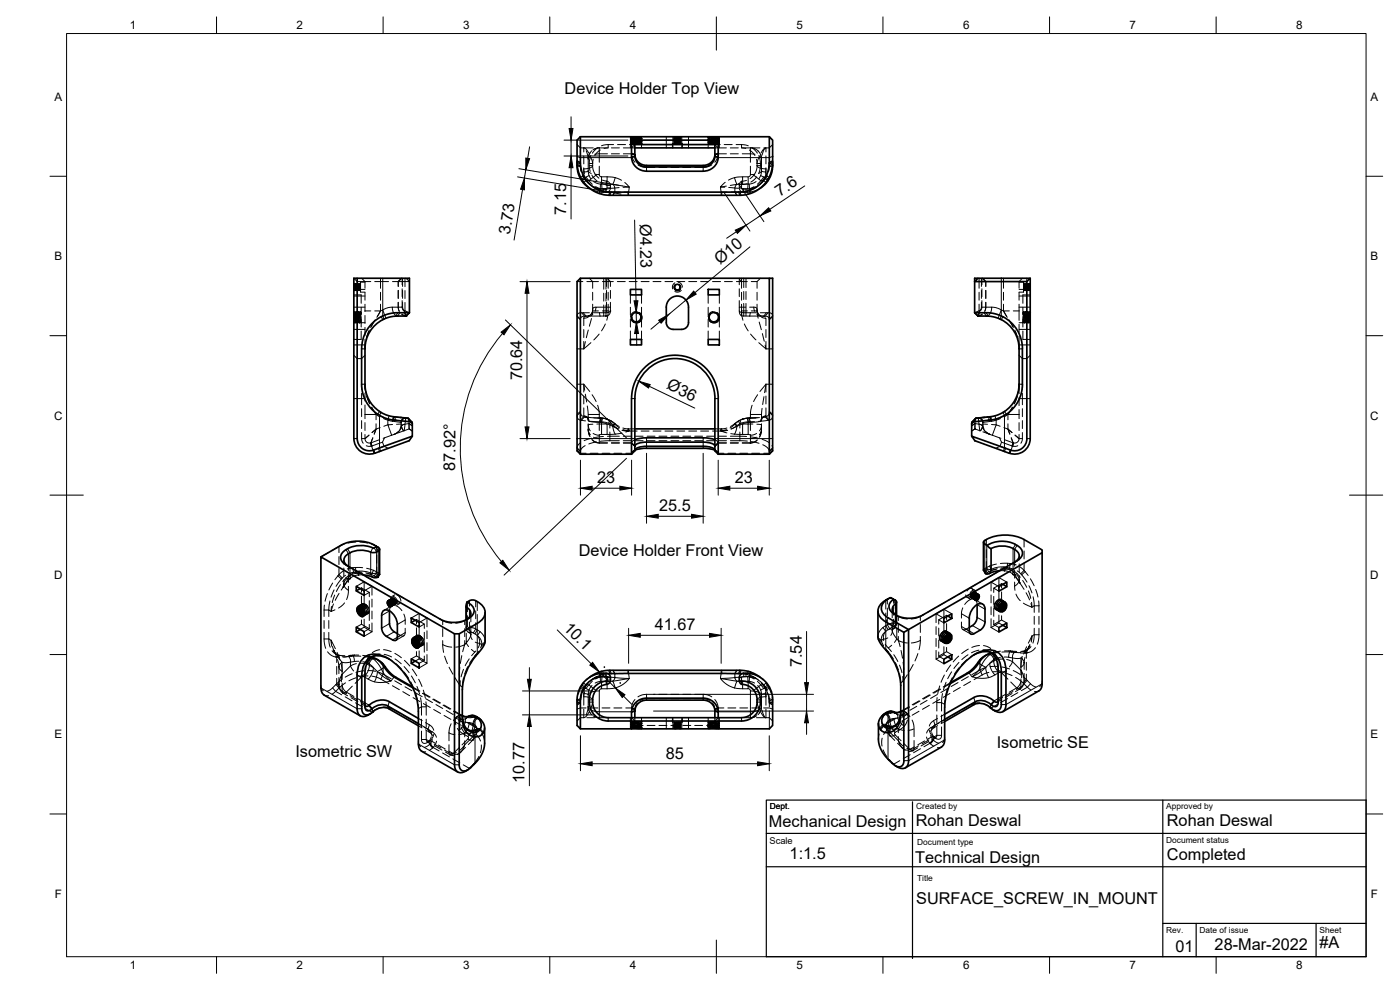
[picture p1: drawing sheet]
<svg xmlns="http://www.w3.org/2000/svg" width="420mm" height="297mm" viewBox="0 0 420 297" stroke-linecap="round" stroke-linejoin="round" font-family="sans-serif">
<defs><g id="words">
<g font-size="4.9">
<text x="169.4" y="28.3">Device Holder Top View</text>
<text x="234.1" y="59" transform="rotate(-34 234.1 59)">7.6</text>
<text x="169.9" y="64.5" transform="rotate(-90 169.9 64.5)">7.15</text>
<text x="153" y="70.6" transform="rotate(-81 153 70.6)">3.73</text>
<text x="192" y="67.2" transform="rotate(89 192 67.2)">Ø4.23</text>
<text x="216.1" y="79.5" transform="rotate(-40 216.1 79.5)">Ø10</text>
<text x="156.7" y="114.2" transform="rotate(-90 156.7 114.2)">70.64</text>
<text x="199.8" y="116.6" transform="rotate(26 199.8 116.6)">Ø36</text>
<text x="136.6" y="141.2" transform="rotate(-90 136.6 141.2)">87.92°</text>
<text x="179.2" y="145">23</text>
<text x="220.5" y="145">23</text>
<text x="197.8" y="153.4">25.5</text>
<text x="173.7" y="166.7">Device Holder Front View</text>
<text x="168.9" y="188.6" transform="rotate(45 168.9 188.6)">10.1</text>
<text x="196.5" y="189.2">41.67</text>
<text x="240.6" y="200.2" transform="rotate(-90 240.6 200.2)">7.54</text>
<text x="88.7" y="227.2">Isometric SW</text>
<text x="199.8" y="227.7">85</text>
<text x="299.1" y="224.5">Isometric SE</text>
<text x="157.4" y="234.9" transform="rotate(-90 157.4 234.9)">10.77</text>
<text x="230.8" y="248">Mechanical Design</text>
<text x="274.8" y="248">Rohan Deswal</text>
<text x="350.2" y="247.9">Rohan Deswal</text>
<text x="237" y="257.6">1:1.5</text>
<text x="274.7" y="258.8">Technical Design</text>
<text x="350.2" y="258.1">Completed</text>
<text x="275" y="271.2">SURFACE_SCREW_IN_MOUNT</text>
<text x="352.8" y="285.6">01</text>
<text x="364.5" y="284.9">28-Mar-2022</text>
<text x="396" y="284.6">#A</text>
</g>
<g font-size="3.5">
<text x="39" y="8.8">1</text>
<text x="89" y="8.8">2</text>
<text x="139" y="8.8">3</text>
<text x="189" y="8.8">4</text>
<text x="239" y="8.8">5</text>
<text x="289" y="8.8">6</text>
<text x="339" y="8.8">7</text>
<text x="389" y="8.8">8</text>
<text x="16.3" y="30.2">A</text>
<text x="411.3" y="30.2">A</text>
<text x="16.3" y="78">B</text>
<text x="411.3" y="78">B</text>
<text x="16.2" y="125.9">C</text>
<text x="411.2" y="125.9">C</text>
<text x="16.2" y="173.7">D</text>
<text x="411.2" y="173.7">D</text>
<text x="16.3" y="221.6">E</text>
<text x="411.3" y="221.6">E</text>
<text x="16.4" y="269.4">F</text>
<text x="411.4" y="269.4">F</text>
<text x="39" y="290.8">1</text>
<text x="89" y="290.8">2</text>
<text x="139" y="290.8">3</text>
<text x="189" y="290.8">4</text>
<text x="239" y="290.8">5</text>
<text x="289" y="290.8">6</text>
<text x="339" y="290.8">7</text>
<text x="389" y="290.8">8</text>
</g>
<text font-size="2.8" x="230.9" y="253.1">Scale</text>
<g font-size="2.5">
<text x="231" y="242.9">Dept.</text>
<text x="275" y="242.7">Created by</text>
<text x="350" y="242.9">Approved by</text>
<text x="275.3" y="253.6">Document type</text>
<text x="350" y="252.8">Document status</text>
<text x="275.3" y="264.3">Title</text>
<text x="350" y="279.9">Rev.</text>
<text x="360" y="279.9">Date of issue</text>
<text x="396" y="279.9">Sheet</text>
</g>
</g></defs>
<!-- layer: Visible -->
<g fill="none" stroke="#000" stroke-width=".51">
<path d="M173.2 48.8l.2 2.1 .6 1.8 1.9 2.8 1.6 1.4 1.5 .8 2.1 .7 1.7 .2h39.5l1.7-.2 3.2-1.2 2.5-2.3 .9-1.4 .8-1.7 .5-3M173.2 48.8l.1 2.1 .7 2.3a8.3 8.3 0 0 0 3 3.3M174.2 41h56.7M174.2 41v8.3l.2 1.5 .6 1.8 1.3 2 1.8 1.5 1.8 1 1.9 .5 41.9-.1 2.6-.9 2.4-2 1.6-2.6 .6-2.9M174.2 41l-1 1v6.8M189.5 47.1h.1M189.5 47.1a4.3 4.3 0 0 0 4.5 4.3h17a4.3 4.3 0 0 0 4.6-4.3M190.5 43.4h24M190.5 44.4h24M190.5 46.8v-4.8l-1-1v6.1M190.5 42h24M190.5 46.3v.1a3.4 3.4 0 0 0 3.5 3.2"/>
<path d="M190.5 46.9v.1M190.5 46.8v.1M190.5 47a3.4 3.4 0 0 0 3.5 3.1h17a3.4 3.4 0 0 0 3.5-3.1M190.6 46.8h.1M194 49.6h17M214.5 46.8h.1M214.5 46.5a3.4 3.4 0 0 1-3.5 3.1M214.5 46.9v-4.9l1-1v6.1M214.6 46.9v.1M214.6 46.3v.2M215.5 47.1h.1M230 54.8l-1.9 1.7"/>
<path d="M230.9 48.8v-7.8l1 1v8l-.7 2.9-1.2 1.9M230.9 48.7v.4M107.2 83.5v48.1a3.7 3.7 0 0 0 4.9 3.4M114.4 95a10.8 10.8 0 0 0-5.9 9.7M114.9 95.9a9.8 9.8 0 0 0-5.4 8.8v10.6a9.9 9.9 0 0 0 6.7 9.3l1.7 .4 4.5 .5 1.2 1.1M122.9 93.8v-10.3h-16.7v48.1M122.9 93.8l-4.9 .1-2 .4-1.6 .7M122.9 93.8l-1 1-3.9 .1-3.1 1M174.2 83.5l-1 1v50.8l1 1M189.2 86.8h3.3v1.7h-3.3zM191.1 93.8l.9 .3 .6 1-.3 1.2-1.1 .5-1.1-.3-.6-1v-.2l.4 .8 .7 .4h.8l.7-.5 .3-.8-.1-.6-.6-.6zM191.1 93.8a1.41 1.41 0 0 0-1.5 1.5"/>
<path d="M200.9 89.8a3.3 3.3 0 0 1 3.7-.7 3.3 3.3 0 0 1 2 3.1v4.6a2.04 2.04 0 0 1-2 2h-2.6a2 2 0 0 1-2-2v-4.6a3.3 3.3 0 0 1 .9-2.4zM202.6 85.6l-.2 .9 .6 .7M202.6 85.6l-.1 .9 .7 .5 .8-.4 .1-.6-.2-.4 .2 .2 .1 .8-.6 .6M202.7 85.6l.6-.3 .6 .3M203 87.1h.6M212.5 86.8h3.4v1.7h-3.4zM212.8 95.3l.2 .8 .6 .5 .6 .2 .9-.2M214.3 93.8l.9 .2 .6 .8-.1 1.1-.6 .7M214.3 93.8l.9 .3 .4 .7v.8l-.5 .6-.7 .4-.6-.1-.7-.4-.3-.8M214.3 93.8a1.41 1.41 0 0 0-1.5 1.5M230.9 83.5h1v51.8l-1 1M292.5 84.5l1-1h15.7l-1 1z"/>
<path d="M292.5 93.8l4.8 .1 2 .4 1.7 .7M292.5 93.8l1 1 3.9 .1 2 .5a9.7 9.7 0 0 1 6.4 9.3v10.6a9.9 9.9 0 0 1-4.3 8.2M293.5 83.5h-1v10.3M301 95a10.8 10.8 0 0 1 5.9 9.7l-.1 10.6a10.8 10.8 0 0 1-4.8 9M308.2 84.5v47.1M309.2 83.5v48.1a4.7 4.7 0 0 1-6.3 4.4M108.5 104.7v10.6a10.8 10.8 0 0 0 8 10.4l7 .9 .2 .4v3.9M189.2 101.8h3.3v1.7h-3.3zM190.5 119.6v15.7l-1 1M190.5 119.6a12 12 0 0 1 12.1-12 12 12 0 0 1 12 12l-.1 15.7 1 1M212.5 101.8h3.4v1.7h-3.4zM106.2 131.6a4.7 4.7 0 0 0 6.3 4.4"/>
<path d="M120.2 125.3h.3M123.7 130.9l-.9 1.3-10.3 3.8M123.7 130.9l-11.6 4.2M174.2 136.3v-52.8h56.7v52.8M174.2 136.3h15.3M189.5 136.3v-16.7a13 13 0 0 1 13.1-13 13 13 0 0 1 13 13l-.1 16.7M190.5 128.7h24M190.5 133.8h.1M190.5 135l.9-.7 1.9-.4h17.7l2.7 .4 .8 .7M190.5 133.8l.9-.7 2.6-.4h17.8l1.9 .4 .8 .7M190.5 135.1h.1M190.5 131.9l1.6-.4 1.9-.1h17.7l2.8 .5"/>
<path d="M190.5 135.1l2.9-.6h17.6l2 .1 1.5 .5M190.6 135.1h.1M190.6 133.8h-.1M214.5 133.8h.1M214.5 135.1h.1M214.5 135v.1M214.6 133.8h.1M215.5 136.3h15.4M295.5 125.2l-.6 .1M296.5 126.1l-4.7 .5-.2 .4v3.9M301.5 123.5l-1.8 .9-1.5 .5-5.2 .6-1.2 1.1M302 124.3l-2.7 1.3-2.7 .5"/>
<path d="M308.2 131.6a3.7 3.7 0 0 1-4.9 3.5l-11.7-4.2 1 1.4 10.3 3.7M102.4 163.6l-6.1 3.5M102.5 163.5a10.9 10.9 0 0 1 9.9 0M103.9 169.5l28.3 16.3M106.9 175.9l2.4 1.4v1.3l-2.4-1.3zM108.1 176.6l-1.2 .7M109 172.5l3.4 .8 1-.1 .1-.6M112.4 163.6l1.4 .9v.6l-.3 .2M112.8 163.8v.3l-.6 .3a8.7 8.7 0 0 0-9.5 1.5 2.33 2.33 0 0 0 1.2 3.6M113 165.6l-1 .2a7.6 7.6 0 0 0-8.4 1.2 1.89 1.89 0 0 0 .8 2.9M113.5 165.3l-.5 .3M113.9 172.3l-.4 .8"/>
<path d="M113.9 164.8v7.5l-.4 .2M266.5 179.7a3 3 0 0 0-2 2.8 3 3 0 0 0 2 2.9M268 179.7l-.5-.3a5.4 5.4 0 0 0-3.9 3.2 3.6 3.6 0 0 0 2.2 4l5.5 3.1M268 179.7l1 .6v.6a2.03 2.03 0 0 0-1.2 1.8 2.03 2.03 0 0 0 1.2 1.9M292.8 179l-.1 1.1 .3 .1 .4-.3M292.9 178.8l-.1 .3zM293.1 178.7l-.4 .6M293.2 178.9l-.2 .3M293.3 178.5l-.2 .6-.5 .5M293.3 178.5l-.2 .7-.5 .4M293.4 179.9l-.5 .3M293.5 179l-.3 .4"/>
<path d="M293.5 178.5l-.1 .8-.8 .5 .7-.5zM293.6 178.5l.2 .4-.3 .6-.8 .4M293.7 179.1l-.2 .4M293.7 178.5h-.5l-.4 .5M293.7 178.5l.2 .7-.5 .7M293.7 178.5l.1 .6-.4 .6-.4 .2-.4-.1M295.1 162.7v8.4l.5 .1M295.2 171.1l.5 .9M296.3 163.7l-.7-.5-.5-.5a5.6 5.6 0 0 1 3.8-1.9 12.6 12.6 0 0 1 8.4 1.1l5.5 3.1v.8M296.3 163.7l1.1 .9M296.3 163.6a8.4 8.4 0 0 1 10.1 1 2.33 2.33 0 0 1-1.2 3.7l-28.3 16.3a8.4 8.4 0 0 1-9.6-1.3 2.36 2.36 0 0 1 .8-3.5l-.1-.1M297.4 164.6v6.3a1.14 1.14 0 0 1-1.5 1.3l-.2-.3v-.5"/>
<path d="M297.4 164.6a7.2 7.2 0 0 1 7.1 .3M299.8 176l2.4-1.3v1.3l-2.4 1.4zM300 171.2l-1.9 .4-1.2 .5M301 175.3l1.2 .7M304.5 164.9a1.97 1.97 0 0 1 1.4 1.8 1.97 1.97 0 0 1-1.3 1.9M106.9 188.2l2.4 1.3v1.4l-2.4-1.3zM107.2 183.4l.9 1.3 .9 .2M107.5 182.2l-.3 .6 .1 .9 .6 .9 .9 .4M107.7 183.4l.4 .7M107.9 182.2l-.1 .6 .3 .8 .6 .7 .5 .1M107.9 182.2l.3 1.4 1 .7M108.1 183.2l.3 .6"/>
<path d="M108.1 188.9l-1.2 .7M108.2 182.3l.3 1.1 .7 .7M108.2 182.3l.9 1v1.2l-.4 .1-.4-.1-.8-1.2v-.8l.2-.3-.2 .7 .2 .7 .7 .8 .7 .2M108.2 182.3l1 1.1v1.3M108.3 182.3l-.3-.1a.6 .6 0 0 0-.7 .1 .6 .6 0 0 0-.1 .7M108.3 182.4l.2 .8 .7 .8M108.4 183l.4 .6M108.7 182.7l.5 .9M109.2 184.7l-.4 .3M111.5 197.1l1.4 .6 1 .7 2.4 3.1 1.8 1.6M111.6 197.1a6.4 6.4 0 0 0-2.1 5.2v9.8a1.17 1.17 0 0 0 .9 1.1 1.17 1.17 0 0 0 1.3-.6M113.3 197.9l1.2 .9 1.2 1.3"/>
<path d="M114.5 184.7a1.57 1.57 0 0 1 1.1-1.7 1.57 1.57 0 0 1 1.8 .7l1 1 .8 2 .1 4.5M114.5 184.7l.1 4.2 .7 1.4 .7 .6M116 190.9l1.8 1.1a.86 .86 0 0 0 1 .1 .86 .86 0 0 0 .5-.9M116.2 180.9l.4 .8 .5 .3M116.4 180.4h.5l.5 .5M116.5 180.4v.1M116.5 180.4l-.3 .5 .5 .9M116.6 181.1l.2 .4M116.7 181.8l.4 .2M116.7 180.3l.1 .9 .6 .5M116.7 180.3v.1M116.8 197.7a5 5 0 0 0-7.6 1.7l-.5 2.2-.1 1.2"/>
<path d="M116.8 180.4l.1 .8 .6 .5M116.8 181l.3 .4M116.9 183.3v4.3l.7 1.3 .7 .6M116.9 183.3h.1M116.9 180.4l.2 .6 .4 .5M117 180.5l.5 .9M117.1 180.9l.2 .3M117.2 181.8l.2 .1M117.2 180.7l.2 .4M117.3 180.9l.2 .7-.3 .2-.7-.6v-.8l.2 .9 .7 .5M117.3 180.9l.2 .8-.4 .3M118.3 189.6l1 .5"/>
<path d="M123.4 185.4l2.4 1.4v1.3l-2.4-1.3zM123.4 197.7l2.4 1.3v1.4l-2.4-1.4zM123.6 192.4l.2 .9 .7 .8 .6 .4 .6-.3M123.7 192.9l.8 1.2 .5 .3h.5M123.9 191.7l-.3 .7M124.1 191.6l-.2 .8 .2 .8 .5 .6 .7 .3 .3-.2 .1-.7-.4-.8-.6-.6M124.1 192.9l.4 .6M124.1 191.6l-.1 .8 .3 .8 .6 .7 .6 .1M124.3 191.7v.5l.2 .8 .6 .7 .5 .2M124.4 191.7l.3 1.3 .9 .8M124.5 192.7l.4 .6M124.6 198.4l-1.2 .6"/>
<path d="M124.6 186.1l-1.2 .7M124.7 191.8l.2 1.1 .8 .7M124.7 191.8l.9 1.1v1.3M124.7 191.8l-.3-.1a.6 .6 0 0 0-.6 .1 .6 .6 0 0 0-.2 .6M124.8 191.8l.3 1.1 .6 .6M124.9 192.5l.4 .6M125.1 192.2l.5 .8M132.2 185.8a8.8 8.8 0 0 0 8 0M137.8 190.2v39.3a1.7 1.7 0 0 0 1.1 1.8 1.7 1.7 0 0 0 2-.6l.4-.4M139.9 181.8v4.2M140.2 180.7a2.61 2.61 0 0 1 1.7 3.7l-1.7 1.4M140.2 180.7l-.3 1.3a2.15 2.15 0 0 1 1.3 1.9 2.15 2.15 0 0 1-1.1 1.9"/>
<path d="M140.9 180.2l1.1-.2 .8 .2M140.9 180.3l-.7 .4M142.8 180.3a3.5 3.5 0 0 1 2 5.5l-1.6 1.2-5.4 3.2h-1.4M145.6 183.8v8.4M145.6 192.2l-.5 1.6-1.6 2.1a19.2 19.2 0 0 0-4.7 11M263.5 183.3v8.1l.5 1.3 1.5 2a18.1 18.1 0 0 1 4.8 11v8.6a5 5 0 0 1-3.4 5.5h-.4M266.5 185.4l6.2 3.5-1.4 .8M269.1 180.6v4.1M271.3 189.7v38.5M283.3 185.5l2.3-1.3v1.3l-2.3 1.4zM283.3 197.8l2.3-1.4v1.4l-2.3 1.3zM284 190.9l-.3 .5"/>
<path d="M284.2 190.7l-.6 1M284.4 191l-.3 .7M284.5 184.8l1.1 .7M284.5 197.1l1.1 .7M284.6 190.4l-.3 1-.8 .7M284.6 190.4l.6-.1 .4 .2v1.2M284.6 190.4l.5-.1 .2 .2-.1 1.2-.8 1h-.8M284.6 190.4a2.14 2.14 0 0 0-1.1 1.9M284.7 190.4l-.3 1-.9 .9M284.8 191.2l-.3 .7M284.9 190.3l-.3 1.3-.5 .6-.6 .3M285 190.3v.7l-.2 .6-.6 .7-.7 .3"/>
<path d="M285.1 190.4l.2 .6-.3 .9-.7 .7-.7 .1M285.2 191.5l-.4 .6M285.6 191.7l-.5 .8-.7 .5M285.6 191.7l-.5 .8-.8 .5-.6-.2-.2-.5M292.2 182.3a1.98 1.98 0 0 1 3.2-.6l.2 1.1v3.8l-.4 1.4a5.1 5.1 0 0 1-2.9 2.1 .87 .87 0 0 1-1 .1 .87 .87 0 0 1-.4-.9l.1-4.5 .4-1.3zM292.3 196.5a5 5 0 0 1 7.6 1.7l.5 2.1 .1 1.3M293.2 181.4v3.8M293.2 185.2l-.1 1-.6 .9-1.6 1.1M293.3 181.4h.1M293.5 198.8l-2.4 2.6-5.8 3.4M294.1 198l-.6 .8M295.8 196.6l-1.7 1.4"/>
<path d="M297.5 195.8a6.4 6.4 0 0 1 2.1 5.2M297.6 195.9l-1.5 .5-1 .8-2.3 3-1.3 1.3-6.3 3.6M299.8 188.3l2.4-1.4v1.4l-2.4 1.3zM300 182.8l.1 .6 .4 .2 .5-.1 .6-.5M300.1 182l.4-.6-.4 .6M300.7 181.2l-.7 1.1M300.9 181.6l-.4 .6M301 187.6l1.2 .7M301 181l-.3 .9-.7 .8M301.1 181l.6-.2 .2 .2 .2 .6-.1 .7M301.1 180.9l-.2 1-.9 .9a2.14 2.14 0 0 1 1.1-1.9M301.3 181.8l-.4 .6"/>
<path d="M301.3 180.9l.1 .5-.3 .8-1.1 .9 .7-.3 .5-.6 .3-.8-.1-.5M301.6 180.9l.2 .7-.3 .7-.6 .7-.8 .3 .9-.2 .7-.9 .1-1-.2-.3-.5 .1M301.6 182l-.3 .6M302 182.3l-1.1 1.2M302 182.2l-.4 .8M97.3 208.6l10.8 6.2M97.3 208.5l-.6-.6-.4-1.5v-39.3l40.1 23.1v39.3a2.03 2.03 0 0 0 1 2.1 2.03 2.03 0 0 0 2.3-.2l.7-.4M107.2 202.8a5.7 5.7 0 0 1 4.8-6.6 12.3 12.3 0 0 1 9.3 5.8 20.1 20.1 0 0 1 4.3 11.4v9.8l.3 1.6 .6 .6M107.2 202.8v9.8M107.2 212.6a2.02 2.02 0 0 0 1 2.2 2.02 2.02 0 0 0 2.3-.3M108.6 202.8v9.8a1.65 1.65 0 0 0 .9 1.8 1.65 1.65 0 0 0 2-.4l.5-.4M109.5 211.3a.64 .64 0 0 0 .5 .6 .64 .64 0 0 0 .7-.3"/>
<path d="M110.8 211.6h-.1M110.8 211.6h.1M110.8 211.5a5.4 5.4 0 0 1 6.1-1l8.7 5.1M111.2 214.2l-.7 .4M111.7 212.6v.1M112 213.5l-.1 .1M115.7 200.1l1 1.4 1.4 1.3 5.6 3.3M116.4 211.8l9.2 5.3M116.4 211.8a4.2 4.2 0 0 0-4.7 .8M116.8 212.7l8.8 5M116.8 212.7a4.3 4.3 0 0 0-4.8 .9M118.2 203l.1 .1"/>
<path d="M118.3 203.1l5.6 3.3M138.7 214.7l.6 .3M138.7 206.9v8.7M138.8 214.8a4.4 4.4 0 0 0 3.1 4.9l1.4-.2 .9-.8 .2-1.4-.5-1.4-.9-.9-.9-.3-2.2 .3-1.2-.2M138.8 215.6a4.9 4.9 0 0 0 3.4 5.4M140.4 219.1l.8 .1 1.4-.1M143 215l1.2 .9 1 1.3 .2 1.5-.3 1M143.2 218.6l-.6 .5M145.1 219.7l-.6 .8-.7 .4-1.6 .1M145.4 218.4v5l-.3 1.6-1.4 2.7-2.4 2.6M179.9 201.6l-2.9 1.6M179.9 201.6l2.9-.5h39.5l2.9 .5"/>
<path d="M181.2 203l1 .2v1l-.3 .1M181.2 203a7 7 0 0 0-7 7v8.7l-1-1v-7.7a7.8 7.8 0 0 1 9.5-7.8 1.86 1.86 0 0 1 .5 2.2 1.86 1.86 0 0 1-2 1.1 5.1 5.1 0 0 0-3.3 5.4 5.1 5.1 0 0 0 4.6 4.4h40a4.7 4.7 0 0 0 4.7-4.7M181.9 204.3a6 6 0 0 0-5 6.3 6 6 0 0 0 5.6 5.7h40a6.1 6.1 0 0 0 5.5-4.3 6.1 6.1 0 0 0-2.2-6.7l-1.9-.8-2-.2M184.5 202.1h-2M184.5 202.1h.1M184.5 202.1h38.1M189.5 213.5v.1M189.5 213.5v1.8M189.6 213.5a4.4 4.4 0 0 1 4.4-4h17a4.4 4.4 0 0 1 4.5 4M214.5 213.2a3.4 3.4 0 0 0-3.5-3.1h-17a3.7 3.7 0 0 0-3.5 4.3v.9M214.6 213.2v.1M214.6 213.3l-.1 2"/>
<path d="M215.5 213.5v.1M215.5 213.5v1.8M225.2 201.6l2.8 1.6M227.2 210v.7M227.2 210a5.1 5.1 0 0 0-4.9-4.8l-.4-.8a1.73 1.73 0 0 1 .3-1.8 1.73 1.73 0 0 1 1.7-.6 8 8 0 0 1 8 8v7.7l-1 1h-56.7M263.6 217.2v4.9l.3 1.7 1.5 2.7 2.4 2.6a1.99 1.99 0 0 0 3.3 .1l.2-1M265.6 214.2l-.9 1.5 .1 1.5 1 1.1 1.4 .1M265.9 217.4l.2 .3 .9 .2 1.6-.1M266 213.8l-.9 .6-.9 1-.5 1-.1 1 .3 1 .8 .9 .7 .4 1.1 .1M270.3 213.5a4.4 4.4 0 0 1-3.1 4.9M270.3 213.5l-.6 .2M270.3 213.6l-1.3 .2-1.9-.4-1 .3-.5 .5"/>
<path d="M297 212.2a4.3 4.3 0 0 0-4.7-.8l-8.8 5.1M297 212.2h.1M298.3 210.4a5.6 5.6 0 0 0-6.1-1.1l-8.7 5M299.6 201v9.8a1.18 1.18 0 0 1-.9 1.1 1.18 1.18 0 0 1-1.3-.5 4.2 4.2 0 0 0-4.7-.8l-9.2 5.2M299.6 210a.64 .64 0 0 1-.5 .7 .64 .64 0 0 1-.7-.3M300.5 201.6v9.8M300.5 211.4a1.65 1.65 0 0 1-.9 1.8 1.65 1.65 0 0 1-2-.5l-.6-.5M300.9 213.5l10.9-6.2 .8-1.1 .2-40.4-40.1 23.1v39.3a2.01 2.01 0 0 1-1 2.2 2.01 2.01 0 0 1-2.3-.3l-.8-.4M301.9 211.4v-9.8a5.7 5.7 0 0 0-4.9-6.6 12.3 12.3 0 0 0-9.2 5.7 20.1 20.1 0 0 0-4.3 11.5v9.8M301.9 211.4a2.02 2.02 0 0 1-1 2.1 2.02 2.02 0 0 1-2.3-.2l-.7-.4M126.5 225.4l10.9 6.2M283.5 222l-.3 1.5-.7 .6-10.8 6.3"/>
</g>
<!-- layer: Hidden -->
<g fill="none" stroke="#000" stroke-width=".3">
<path d="M173.2 43.4l1 1h3.8M174.2 49.7l.2 1.8M174.2 49.7l.2 1.6M174.2 49.7v-.9l.2 1.8M174.7 51.7l.9 1.8 .9 1.2M174.7 52.4l1.1 1.8M174.8 52.6l1 1.6M175.8 54.2l1.4 1.3M176.5 47.7l.1 4.1 .7 1.8M177.1 45.8l-.5 1-.1 .9M177.2 47a7.2 7.2 0 0 0-.1 4.4M177.4 55.6l1.6 1 1.9 .7 3.6 .3"/>
<path d="M177.6 52.5l1.6 1.8M177.7 45.2l-.9 1.1-.3 1.4M178 47.8l-.1 1.3 .1 1.9 .8 1.5 .9 1M178.2 54.5l1.8 .7 2.2 .1M178.3 56.1l1.8 .5M179 44.5l-.6 .2M179.2 44.4h.7M179.5 44.3l-1.7 1.7M179.9 44.4l-.9 .1-1 .5M179.9 44.4h2.4M180.1 56.6l1.1 .1M180.2 45l-1 .7-.7 1"/>
<path d="M180.2 54.9l1.9 .6 .1 1-.3 .2M180.8 54a2.69 2.69 0 0 1 2.3 1.2l.1 1.2-1.3 .3M181.2 56.7h.7M182.5 44.4l-1.2 .1M183.2 56.4l-.3 .8-.8 .5a8.8 8.8 0 0 1-5.1-1.2M183.2 56.3v.1M183.5 44.4h2.4M184.1 43.4h-2.3l-1.3 .3M184.5 57.6h.1M184.5 57.6h1.6M185.3 43.4h2.4M187.1 44.4h2.4"/>
<path d="M187.3 57.6h1.3M188.9 43.4h1.6l-1 1M189.2 41v3.4M189.2 43.2h3.3M189.3 41.3l.2 .1-.2 .3M189.3 41.8l.2 .2-.2 .3M189.3 42.3l.2 .2M189.4 42.8l2.3 .2M189.4 42.2l2.1 .2M189.5 44.4h1M189.5 46l.4 1.8 .6 .9M189.5 41h.1"/>
<path d="M189.5 42.5l-.2 .3 .2 .2M189.5 43l-.1 .2M189.5 41l1.6 .2M189.5 41l-.2 .2M189.6 42.7l2.3 .1M189.6 41.5l2.4 .1M189.7 41.7h-.4l1.9 .2M190 42.8h-.8l1.7 .2M190 41.1l-.7 .1 1.6 .1M190.1 42.4l-.6 .1 1.8 .2M190.2 41.7l2.1 .1-.2 .1M190.2 42.2l-1 .1 1.4 .1"/>
<path d="M190.4 43.1l1.6 .1M190.5 41.7l-1.3 .1 1.1 .1M190.8 41.1l-1.5 .1 .7 .1M190.9 42l-1.4 .1 1 .1M191.1 42.1l1.2 .1-1 .1M191.2 41.4l1.5 .1-1 .1M191.5 49.5l.9 .4a8.9 8.9 0 0 0 4.2 .3M191.5 42l1.2 .1-1.3 .1M191.6 41.8l-2.1 .1 .4 .1M191.6 43l-2.1 .2h.3M191.7 42.3l.7 .1-1.7 .1M191.7 41.1l.7 .1-1.8 .1"/>
<path d="M191.8 42.5l.9 .1-1.5 .1M191.8 41l-.6 .1M192.1 43.1h.6l-1.3 .1M192.1 41.4l.5 .1-1.7 .1M192.2 42.8l-2.4 .2M192.3 41.3l-2.3 .2M192.4 43.1l-1.9 .1M192.4 42h.2l-2 .2M192.4 41l-.4 .1M192.5 41v3.4M192.6 41l-.2 .3 .2 .2M192.6 42.6l-2.3 .1"/>
<path d="M192.6 41.5l-.3 .3 .4 .2-.4 .2 .3 .3M192.7 41.5h.1M192.7 42.6l-.4 .2 .4 .3-.2 .1M197.8 50.2h2.4M200 41v3.4M201.3 50.2h2.4M201.8 44.4v-1.4h3v1.4M202.3 41.1l2 .2h-.2M202.3 41.1h.1M202.3 41.1l.2 .1-.2 .6M202.3 41.8h.1M202.3 42.4v.1"/>
<path d="M202.3 42.5l.2 .1-.2 .2 .1 .2M202.3 41.8l.2 .1M202.4 42.8l1.9 .2h-.7M202.5 41.9l-.2 .5M202.6 41l1.5 .2-1.2 .1M202.9 41.1h-.6l1.7 .2M202.9 42.8l1.4 .1-1.3 .1M202.9 41.4h-.6l1.7 .2M203 42.5l1.3 .1-1 .1M203.2 41.4l.9 .1-1.4 .1M203.4 41.7l.7 .1-1.6 .2M203.5 41.4l-1.2 .1 1.1 .1"/>
<path d="M203.5 42.5l.8 .1-1.5 .1M203.5 41.7l-1.2 .1 1.1 .1M203.5 42.2l.8 .1-1.5 .1M203.6 42.1l.5 .1-1.5 .2M203.7 42.8l-1.2 .1 1.4 .1M203.8 42.4l.3 .1-1.6 .2h.3M203.8 41.4h.3l-1.6 .2h.3M203.9 42.4l-1.4 .2 .9 .1M203.9 42.8h.2l-1.6 .2h.1M203.9 41l.2 .1-1.6 .1 .1 .1M204 41.7l-1.7 .1 .6 .1M204 41.7l-1.5 .2 .5 .1"/>
<path d="M204 42.2l.3 .1-2 .1M204 42l-1.7 .1 .6 .1M204.1 41.9l.2 .1-2 .1M204.1 42.1l-1.6 .1 .7 .1M204.2 41l.1 .3-.2 .2 .2 .1-.2 .2 .2 .1M204.3 41.9v.1M204.3 42l-.2 .1 .2 .5M204.3 42.6h.1M204.3 42.6l-.2 .1 .1 .3M204.9 50.2h2.4M206.6 41v3.4M212.5 42.8h.1"/>
<path d="M212.5 42.9l.3 .1M212.5 41v3.4M212.5 43.2h3.4M212.6 42.8l2.4 .2M212.6 42.2l2.1 .2M212.8 41l1.6 .2M212.8 41l-.3 .2 .3 .2-.3 .4 .3 .3-.3 .2 .3 .2M212.8 41h.1M212.8 42.5l-.3 .3M212.8 43l-.1 .2M212.8 42.7l2.4 .1M212.9 41.5l2.3 .1"/>
<path d="M212.9 41.7h-.4l1.9 .2M213.2 42.8l-.7 .1 1.6 .1M213.2 41.1l-.7 .1 1.6 .1M213.4 42.4l-.6 .1 1.8 .2M213.5 41.7l2.1 .1-.2 .1M213.5 42.2l-1 .1 1.3 .1M213.6 49.5l-.9 .4a8.9 8.9 0 0 1-4.2 .3M213.7 43.1l1.6 .1M213.8 41.7l-1.3 .1 1.1 .1M214.1 41.1l-1.6 .2h.8M214.2 42l-1.4 .1 .9 .1M214.3 42.1l1.3 .1-1.1 .1"/>
<path d="M214.5 41.4l1.4 .1-.9 .1M214.8 42l1.1 .1-1.2 .1M214.8 41.8l-2 .2h.3M214.9 43l-2.1 .2h.3M214.9 42.3l.7 .1-1.7 .1M215 41.1l.6 .1-1.7 .1M215.1 42.5l.8 .1-1.5 .1M215.1 41l-.7 .1M215.3 43.1h.6l-1.2 .1M215.3 41.4l.6 .1-1.8 .1M215.5 42.8l-2.4 .2M215.5 46l-.4 1.8-.6 .9"/>
<path d="M215.5 44.4h2.5M215.6 41.3l-2.3 .2M215.6 43.1l-1.8 .1M215.6 42h.3l-2.1 .2M215.7 41l-.4 .1M215.9 42.6l-2.4 .1M215.9 41.5l-.3-.3 .3-.2v3.4M215.9 41.5l-.3 .3 .3 .2-.3 .2 .3 .3M215.9 41.5h.1M215.9 42.6l-.3 .2 .3 .3-.2 .1M216.2 43.4h-1.7l1 1h-1M217.3 43.4h2.4"/>
<path d="M218.2 57.6h-1.8M219.2 44.4h2.4M220.9 43.4h2.3l1.4 .3M221.9 56.2l.3 1 .8 .5a8.8 8.8 0 0 0 5-1.2M222.2 54.7l.3-.3v2.1l-.4-.1a1.22 1.22 0 0 1 .1-1.7zM222.5 44.4l1.3 .1M222.8 44.4h2.4M224 54.1l-1.5 .3M224.2 55.1l-2.3 .2M224.9 45l.9 .7 .8 1M225.2 44.4h2.8M225.2 44.4l1.3 .2 1.1 .8"/>
<path d="M225.6 44.3l1.7 1.7M226.8 56.1l-2.1 .6h-1.6l-.6-.2M226.9 54.5l-1.8 .7-2.2 .1M227 47.8l.2 1.3-.2 1.9-.7 1.5-1.2 1.1M227.1 53.1l-1.8 1.5M227.5 45.3l.7 1 .3 1.4M227.7 55.5l-1.6 1.1-2 .7-4.7 .3M227.8 47a7.2 7.2 0 0 1-.1 5M228.3 46.4l.2 1.3M228.5 47.7v4.1l-.7 1.8M230.3 52.6l-.8 1.3-1.7 1.6M230.4 51.5l-.6 1.4-1.2 1.8"/>
<path d="M230.7 50.3l.2-1.5-.2 2.6M231.9 43.4l-1 1h-1.7M106.2 96v.1M106.2 83.5l1 1h2.3M106.2 98.8h3.3M106.2 88.5h2.2v2.5M106.2 86.8h3.3M106.2 87.2l.1-.2 .2 .2M106.2 88.8h3.3M106.2 96.8l.4-.2 .2 .3 .3-.3 .2 .3M106.2 93.9l.2 2.4M106.4 93.8l-.2 1.5"/>
<path d="M106.4 86.1l-.1-1-.1 1.4M106.4 86v-.9l-.1 1.5M106.4 93.9l-.1 2.3M106.5 94l-.2 2.4M106.5 95l.1 1.6 .1-.8M106.5 86.2l-.1 .8-.2-1.7 .1 1.7 .1-.7M106.5 93.5l-.3 .3M106.5 85.5l.1 1.5 .1-.9M106.5 87.2h.1M106.5 93.5h.1M106.6 87.2l.1-.2 .1 .2M106.6 93.5l.1 .3 .3-.3"/>
<path d="M106.6 94.2l.1 2.4M106.6 85.6l.1 1.4 .1-1M106.6 94.1l.2 2.3M106.7 85.1l-.5 .2M106.7 85.1h.1M106.7 85.6v-.5l-.2 2M106.7 85.1l.2 .2 .4-.2M106.8 85.5l-.1-.4-.1 2M106.8 94.6l.1-.8 .1 1.5M106.8 94.2l-.1-.4-.1 1.9M106.8 87.2h.1M106.9 85.7l.1 1.3 .1-1.1"/>
<path d="M106.9 87.2l.1-.2 .2 .2M107 85.8l.1 1.2 .1-1.1M107 85.2l-.2 2v-.4M107 93.6l-.1 2.4M107 85.3l-.1 1.9-.1-.5M107 93.7l-.1 2.4M107 93.5h.1M107.1 93.5l.2 .3M107.1 95.4l-.1 1.2-.1-1.2M107.1 86.1l.1 1.1 .1-1.4-.1 1.4-.1-1M107.1 94.5l.2 2.4M107.2 94.4l.1 2.3"/>
<path d="M107.2 87.2h.1M107.2 87.2l.1-.2 .2 .2M107.3 94.3l-.2 2.2M107.3 96.9l.2-.3 .3 .3 .4-.3 .2 .3M107.4 85.1h.1M107.4 85.1l.1 .2 .2-.2M107.4 85.6l.1 1.6 .1-.9M107.4 85.6l.1 1.6 .1-.8M107.4 85.8l-.1 1.2-.1-1.1M107.5 94.4l.2 2.2v-.2M107.5 87.2h.1M107.5 85.7l-.1 1.3-.1-1.1"/>
<path d="M107.5 87.2l.2-.2 .5 .2M107.6 93.5h.1M107.6 93.5l-.3 .3M107.6 93.6v-.1l-.2 2.2-.1-1.9-.1 .4M107.7 85.2l.2 2v-.2M107.7 85.2l.1 2 .1-.3M107.7 85.1l.1 .2 .2-.2M107.7 94.8l.1 2.1 .1-.3M107.7 94.7l.2 2.2v-.2M107.7 93.9l-.1 2.4M107.8 85.6l-.1 1.4-.1-1M107.9 85.5l-.2 1.5v-.9"/>
<path d="M107.9 94.7l.2 1.9v-.6M107.9 86.2l.1 .8 .2-1.7-.1 1.7-.1-.7M107.9 85.7l.1-.6 .2 2.1M108 85.8l.1-.7 .1 2.1M108 85.1h.1M108 94.6l-.1-.8-.1 1.4M108.1 85.1v.2M108.1 93.5l-.2 .3-.3-.3-.2 2.3M108.1 93.5h.1M108.2 93.9l-.1-.4-.1 1.9M108.2 93.5l.2 .3M108.2 87.2h.1"/>
<path d="M108.2 93.8l-.1-.3-.1 2M108.3 95l.1 1.9-.2-1.8M108.4 95l-.2 1.6-.1-.8M108.4 94.3l-.1-.5-.1 1.1M108.4 99.3v2.5h-2.2M108.4 92.2v2.4M108.4 95.8v2.3M108.5 83.5l1 1M109.5 84.7h-1.3v3h1.3M109.5 84.5h1.8M109.5 98.2v2.4M109.5 94.7v2.4"/>
<path d="M109.5 91.3v2.2M109.5 84.5v2M109.5 87.7v2.4M112.5 84.5h4.1M117.8 84.5h1.7l1-1-1 1M119.5 90.7l.1 1.9 .2 .7M119.5 84.5v1.4M119.5 87.1v2.4M120.6 94.3l1 .5M121.4 93.4l.2 1.4M121.5 93.3l.4 1.5M121.5 93.3l1.4 .5"/>
<path d="M121.6 94.8h.3M121.9 83.5l1 1h-3.4M121.9 94.8h.1M173.2 84.5h1.7M174.2 95.7v.2M174.5 93.8l-.9 .2-.4 .8M174.6 93.8h2.3M176.1 84.5h1.8M176.7 94.8l-1.8 .1-.6 .6M176.8 83.5l1.1 1M177.8 93.6l-.6 .9-.7 .3h.2M177.9 84.5h1.7"/>
<path d="M177.9 84.5v2M177.9 87.7v2.4M177.9 91.3v2M180.8 84.5h3.3M182.2 83.5l1 1v1.4M183.2 90.7v2.9l-.6 1-.6 .2h-5.3M183.2 93.3l-.3 .3-.7 .2h-4.1M183.2 87.1v2.4M185.3 84.5h2.3M188.8 84.5h2.4M189.2 88.5v2.5M189.2 92.2v2.4"/>
<path d="M189.2 95.8v2.3M189.2 99.3v2.5M189.5 96.1l1 .7 1.3-.2M189.9 94.3l-.4 .4-.1 .9 .4 .7 .7 .5M190.8 93.5l-1.2 .6-.3 .9M191.9 93.8l.7 1.1-.2 1.1M192 94.3l.4 .6v.8l-.3 .6-.7 .5M192.4 84.5h2.4M192.5 88.5v2.5M192.5 92.2v2.4M192.5 95.8v2.3M192.5 99.3v2.5"/>
<path d="M196 84.5h2.4M199.6 84.5h2.3M202.5 84.9a1.46 1.46 0 0 0-.6 1.8M202.7 85.3l-.4 .5v.5l.2 .5 .5 .4M203.1 84.5h2.4M203.6 84.7a1.44 1.44 0 0 1 1.2 1.5M203.9 85.3l.4 .5v.5l-.2 .5-.5 .4M204.4 87.1a1.51 1.51 0 0 1-1.9 .4M206.7 84.5h2.4M210.3 84.5h2.4M212.5 88.5v2.5M212.5 92.2v2.4"/>
<path d="M212.5 95.8v2.3M212.5 99.3v2.5M212.8 96.1l1 .7 1.3-.2M213.1 94.3l-.4 .6v.8l.3 .6 .8 .5M213.8 84.5h2.4M214.1 93.5l-1.2 .6-.4 .9M215.2 93.8l.7 1-.2 1.2M215.3 94.3l.4 .6v.8l-.3 .6-.7 .5M215.9 88.5v2.5M215.9 92.2v2.4M215.9 95.8v2.3M215.9 99.3v2.5"/>
<path d="M217.4 84.5h2.4M221 84.5h1.5M221.9 90.2v3.5l.6 1.1v-1.5M221.9 93.3l.8 .5h4.3M221.9 86.6v2.4M222.5 94.8l7.2 .1M224.3 84.5h-1.8l-.6-1v1.9M227.2 93l.3 1 .8 .7M227.2 84.5v2M227.2 87.7v2.4M227.2 91.3v2M228.2 93.8l3 .1 .4 .2 .3 .6"/>
<path d="M228.2 83.5l-1 1h-1.7M229.9 94.9l.8 .3 .2 .7M293.5 94.8h.1M293.7 94.8h-.2M293.8 93.3l-1.3 .5M293.9 93.3l-.4 1.5M294 93.4l-.3 1.4M294.8 94.3l-1.1 .5M294.9 83.5l.9 1zM295.8 90.7v1.9l-.2 .7M295.8 84.5v1.4M295.8 87.1v2.4"/>
<path d="M305.8 84.7h1.4v3h-1.4M305.8 91.3v4.8M305.8 97.3v2.4M305.8 98.8h3.4M305.8 87.7v2.4M305.8 86.8h3.4M305.8 88.8h3.4M306.8 83.5l-1 1v2M307 94.3l.1-.5 .1 1.1M307 92.2v2.4M307 95.8v2.3M307 99.3v2.5h2.2"/>
<path d="M307 96.9h.1M307 93.8h.1M307 96.9l.2-.3 .3 .3 .3-.3 .3 .3M307 95l.1 1.6 .2-.8M307.1 95l-.1 1.9 .1-1.8M307.2 93.8v-.3l.2 2M307.2 87.2h.1M307.2 87.2l.1-.2 .5 .2M307.2 93.9l.1-.4 .1 1.9M307.2 93.5h.1M307.2 93.5l-.2 .3M307.3 93.5l.1 .3"/>
<path d="M307.3 94.6l.1-.8 .2 1.4M307.4 85.8l-.1-.7-.1 2.1M307.4 85.7l-.1-.6-.1 2.1M307.5 86.2l-.1 .8-.2-1.7 .1 1.7 .1-.7M307.5 94.7l-.2 1.9-.1-.6M307.5 85.5l.1 1.5 .1-.9M307.6 85.6l.1 1.4 .1-1M307.6 94.7l-.1 2.2-.1-.2M307.6 93.9l.2 2.4M307.7 85.1l-.5 .2M307.7 85.1h.1M307.7 85.2l-.2 2v-.2"/>
<path d="M307.7 94.8l-.2 2.1v-.3M307.7 85.2l-.2 2v-.3M307.7 85.1l.1 .2 .2-.2M307.7 93.5l.2 2.3M307.7 93.5l-.3 .3M307.8 93.6v-.1l.2 2.2 .1-1.9 .1 .4M307.8 93.5l.3 .3M307.8 87.2h.1M307.8 85.7l.2 1.3 .1-1.1M307.9 87.2l.1-.2 .2 .2 .2-.2 .1 .2M307.9 94.4l-.2 2.2v-.2M308 85.6l-.2 1.6v-.8"/>
<path d="M308 85.8l.1 1.2 .1-1.1M308 85.6l-.1 1.6-.1-.9M308 85.1h.1M308 85.1l.1 .2 .2-.2M308 94.3l.3 2.2M308.1 96.9l.1-.3 .3 .3 .4-.3 .2 .3M308.1 93.8l.2-.3 .2 .3 .4-.3 .2 .3M308.2 83.5v1M308.2 94.4l-.1 2.3M308.2 94.5l-.1 2.4M308.3 86.1l-.1 1.1-.1-1.4 .1 1.4 .1-1M308.3 95.4l.1 1.2 .1-1.2"/>
<path d="M308.3 93.7l.2 2.4M308.3 85.1h.1M308.4 85.3l.1 1.9v-.5M308.4 93.6l.1 2.4M308.4 85.1l.1 .2 .2-.2M308.4 85.2l.1 2 .1-.4M308.4 85.8l-.1 1.2-.1-1.1M308.5 85.7l-.1 1.3-.1-1.1M308.5 87.2h.1M308.5 87.2l.1-.2 .6 .2M308.6 94.2l.1-.4 .1 1.9M308.6 85.5l.1-.4 .1 2"/>
<path d="M308.6 94.6l-.1-.8-.1 1.5M308.6 85.6l.1-.5 .1 2M308.7 85.1h.1M308.7 85.1l.5 .2M308.7 94.1l-.1 2.3M308.8 85.6l-.2 1.4-.1-1M308.8 94.2l-.1 2.4M308.8 85.5l-.1 1.5-.1-.9M308.9 86.2l.1 .8 .1-1.7v1.7l-.1-.7M308.9 94l.1 2.4M308.9 95l-.1 1.6-.1-.8M308.9 86l.1-.9 .1 1.5"/>
<path d="M308.9 93.9l.2 2.3M308.9 86.1l.1-1 .1 1.4M309 93.8l.2 1.5M309 93.8h.2M309.1 93.9l-.1 2.4M309.2 87.2h.1M309.2 96v.1M309.2 96.8l-.1 .1M309.2 88.5h-2.2v2.5M106.2 106.6l1 1h1.3l1-1M106.2 103.5h3.3M108.5 118v3.4"/>
<path d="M108.5 115.3v1.5M109.5 101.8v2.9M109.5 117.9v2.4M109.5 115.3v1.5M305.8 115.3v2.8M305.8 119.3v2.4M305.8 100.9v2.4M305.8 106.6l1 1h1.4l1-1M305.8 104.5v.2M305.8 103.5h3.4M306.8 115.3v1.5M306.8 118v3.4"/>
<path d="M108.5 129.8a4.5 4.5 0 0 0 .4 3l.1 .2M108.5 122.6v2.4M108.5 126.2v2.4M109.5 121.5v4.1M109.5 130.4v1.2a1.32 1.32 0 0 0 1.8 1.3l2.6-1M109.5 126.8v2.4M111.3 132.9h-.1M112.1 135.1h-.1M112.5 136h-.2M113.9 124.6l1.5 .8M114.8 132.7l.5 1.2-1.7 .6M115.3 133.9l1.2 .6"/>
<path d="M115.4 131.4l-.6 1.3-2.2 .7a3.5 3.5 0 0 1-2.7 .3M116.5 125.7l1.8 .4M118.2 130.4l-3.2 1.1M118.4 125.1l1.8 .2M118.5 130.3l-.3 .1M119.4 129.6l-1.2 .8M120.4 126.8l-.3 1.8M120.5 125.3l.9 .1M121.9 125.4l.4 .1M122.4 125.5l.3 .6M122.7 127.1l.1 1.5M122.7 127.1l.1 1.6"/>
<path d="M122.7 126.1v1M122.7 126.1l-.1-.5 1 1.1M122.8 128.7l.9 .6M122.8 128.7l-3.4 1.2M123.4 126.6l.3 .4M123.6 126.6v.1M173.2 124.8l.5 1 2 .5M174.2 123.5l.2 .9 .5 .5M174.3 132.8l-.9 .8-.2 .8M175.2 125l1.8 .3M175.6 133.7l-1 .8-.4 1M176.5 126.1l-.2-.7-.4-.3 5.5 .5 2.1 .7 2.3 1.7"/>
<path d="M176.5 127.2v2l.5 1.7M176.5 124.4v1.5M176.9 126.4l5.1 .4 3.5 1.9M177.6 131.5l-2.3 .7M177.6 131.9l1.5 .9 3.2 .1M179 132.6l-2.3 .6M179.4 125.4l1.9 .1 1.2 .4M181.1 131l-2.4 .2M183.5 132.9h2.4M185.9 132.2l-5.7 .2M185.9 130.9h-3.6M186.7 129.1l1.5 .2h3"/>
<path d="M186.9 128.4l1.4 .3h2.2M187 132.2h2.4M187 130.9h2.4M187.1 132.9h2.4l1 1M189.5 132.8v.1M190.5 131.9l-.6 .4-.4 .5M190.5 135.1l-.6 .3-.4 .6M190.6 132.2h2.4M190.6 130.9h2.4M190.8 134.7l-1 .8M192.4 129.3h2.4M194.2 132.2h2.4"/>
<path d="M194.2 130.9h2.4M196 129.3h2.4M197.8 132.2h2.4M197.8 130.9h2.4M199.6 129.3h2.3M201.3 132.2h2.4M201.3 130.9h2.4M203.1 129.3h2.4M204.9 132.2h2.4M204.9 130.9h2.4M206.7 129.3h2.4M208.5 132.2h2.4"/>
<path d="M208.5 130.9h2.4M210.3 129.3h2.4M212.1 132.2h2.3M212.1 130.9h2.3M214.3 134.7l.9 .8M214.5 131.9l.6 .4 .4 .5M214.5 135.1l.6 .3 .4 .6M215.5 132.8v.1M215.6 132.2h2.4M215.6 130.9h2.4M218 132.9h-2.5l-1 1M218.1 128.4l-1.4 .3h-2.2"/>
<path d="M218.4 129.1l-1.5 .2h-3.1M219.2 132.9h2.4M219.2 132.2l5.1 .1M219.2 130.9l4.8 .1M225.2 131.1l2.4 .4M225.5 132.5l2.3 .5M226.4 126.5l-3.3 .3-3.6 1.9M227.2 132.2l-1.7 .7h-2.7M227.3 125.3l-3.2 .2-1.5 .4M227.9 125.3l-4.9 .4-1.4 .6-2.4 1.7M228.5 125.2l.7-.1-.5 .4-.2 .6M228.5 127.2v2.3l-.6 1.7"/>
<path d="M228.5 124.4v1.5M228.7 131.8l2.2 1M228.9 133.4l1.6 1.1 .4 1M230.8 124.1l-.5 .8-1.2 .2M230.8 126.1l-3.2 .3M230.9 123.5v.2M231.7 133.7l.2 .7M231.9 124.6l-.2 .9-.7 .5M291.8 126.6l-.1 .1M292 126.6l-.4 .4M292.6 128.7l1.5 .5M292.6 128.7l-1 .6"/>
<path d="M292.6 126.1v1M292.6 127.1v1.5M292.6 127.1v1.6M292.8 125.6l-.2 .5M292.9 125.5l-.3 .6M293.5 125.4l-.4 .1M294.9 125.3l-1 .1M295 126.8l.3 1.8M295 129.6l2.2 .8M296 129.6l1.2 .8M297 125.1l-1.5 .1M297.2 130.4l3.2 1.1"/>
<path d="M298.7 125.8l-1.6 .3M300 131.4l.6 1.3M300.1 133.9l1.7 .6M300.1 133.9l-1.3 .6M300.6 132.7l2.1 .7a3.5 3.5 0 0 0 2.8 .3M300.6 132.7l-.5 1.2M301.5 124.6l-1.7 .8M301.5 131.9l2.6 1M302.9 136h.2M303.3 135.1h.1M304.1 132.9h.1M305.8 122.9v2.7"/>
<path d="M305.8 130.4v1.2a1.34 1.34 0 0 1-1.7 1.3M305.8 126.8v2.4M306.8 129.8a4.4 4.4 0 0 1-.3 3l-.1 .2M306.8 122.6v2.4M306.8 126.2v2.4M98.3 178.1l-.7 2.3M98.5 165.8l-2.2 1.3M99.8 174.9l-1.1 2.1M100.3 177l-.9 2.2M103.2 171.2l-1.4 1.1-1.3 1.6M103.2 168v1.3M103.2 170.4v2.4"/>
<path d="M103.3 163.3l-3.8 1.9M103.7 172.6l-1.2 1-1.7 2.3M103.8 169.5l2 1.2M104.4 169.9h.2M106.8 162.6l-2.4 .3M106.8 171.2l2.1 1.2M108 162.6l2.3 .3M108.5 176.4v1.3M108.5 178.9v2.3M108.5 176.4l2.3 1.3M108.5 176.4l-.4 .2M108.6 171.7h-2.1l-1.7 .4"/>
<path d="M108.8 170.3h-2.6l-2 .4M109 172.5l-1.9 .1-1.5 .6-2.6 2.9 .2-2.1M109.3 174.6l-2.4 1.3M109.8 171.9l3.5 1.3M109.9 173l2.1 1.2M110 170.5l2.1 .6 1.8 1.2M110.8 177.7v1.3M110.8 177.7l-1.5 .9v2.4M111.5 163.3l2 .9M111.6 175.9l-2.3 1.4v-2.7l2.3 1.3v2.7M111.6 179.8v2.3M113 174.8l2.1 1.2"/>
<path d="M113.5 164.2h.1M116.1 176.6l2.1 1.2M116.8 180l-.3 .4h.4l.4 .3 .3 .6-.2 .5M116.9 179.9h.1M117.2 179.8h.1M117.2 179.9l.3-.3h.5l.5 .5 .2 .7M117.2 179.8l-.3 .4 .2 .7M117.2 179.8l-.3 .1-.2 .4M117.2 179.7v.1a2.09 2.09 0 0 0 1.4 1.8M117.3 179.9h.5l.5 .5 .1 .8h-.4M117.4 180l.2 .7 .4 .5 .5 .2 .2-.3M117.4 179.7l.5 .2 .5 .7 .1 .6-.3 .3"/>
<path d="M117.6 179.7h.1M117.7 179.5h-.1M117.7 179.8v.5l.4 .6 .5 .2 .1-.5M117.9 179.6l-.2 .6 .4 .8M117.9 179.6h.5l.5 .8v.6l-.4 .2M117.9 179.6h-.1M118 179a2.18 2.18 0 0 1 1.4 1.9M118 179.5h-.4l-.2 .4 .1 .7 .5 .6M118.1 179.7h-.5l-.1 .6 .2 .6 .5 .4M118.2 179.2v.1a2.2 2.2 0 0 0 1.3 1.8M118.2 179.6l.8 1-.3 .6-.6-.2 .4 .2M118.3 180l-.5-.4-.5 .1-.1 .3 .1 .9"/>
<path d="M118.5 178.5l-.9 .5M119 178.4a2.18 2.18 0 0 1 1.3 2M119.2 178.4l2.1 1.2M286.7 178.9l-2 1.2M289.8 177.1l-2 1.2M290.2 179.2l.9 .5M291.3 178.6v.6l.4 .3 .6-.2 .4-.5M291.3 179.9l-.8 .4-1 1.1M291.5 179.2h.1M291.5 179.4h.1M291.6 178.4a.89 .89 0 0 1-.8 .8 .89 .89 0 0 1-1-.6v-.1M291.6 176.6l1 .5"/>
<path d="M291.7 179.3l.1 .1M291.8 179.6h.1M291.8 177.8l.5-.3 .3 .3-.1 .7-.5 .6M292 177.3a.73 .73 0 0 0-.6-.8 .73 .73 0 0 0-.8 .4l-.4 .4M292 179.5h.1M292 179.7h.1M292 177.6h.4l.2 .3-.3 .9-.6 .5 .3-.2M292 179.1l.4-.6v-.7a.51 .51 0 0 0-.5-.2 .51 .51 0 0 0-.4 .5l-.3 .9 .5 .3M292 178.2l-.3 .6 .1 .6 .4 .1 .6-.4M292.1 178.8l.5-.7 .4-.2 .3 .3-.1 .7M292.1 178.5l-.1 .9 .6 .2M292.2 179.6h.4"/>
<path d="M292.2 179.6h.1M292.2 178.1l.4-.3 .5 .2v.5l-.4 .8M292.2 177.8l.4 .2-.1 .6-.5 .5-.6 .1M292.2 179.8h.1M292.2 177.7h.1M292.3 177.7l-.5 .1-.5 .8 .3 .6 .6-.2M292.3 178.4l.6-.3 .2 .6M292.3 178.9l.4-.6 .6-.2 .3 .4-.1 .5M292.4 177.7l-.4 .3-.4 .6-.1 .6 .3 .4M292.4 177.6h.1M292.4 179.7l.1 .1M292.4 177.8h.1"/>
<path d="M292.5 179.7l.4 .5M292.5 178.7l.4-.5 .5-.1 .2 .5-.3 .6M292.5 180h.1M292.5 179.9l.5 .4 .2 1.1M292.5 179a.96 .96 0 0 1-.7 .7 .96 .96 0 0 1-1-.3v-.4M292.6 179.9l2.3 1.4M292.6 177.9l-.4-.1-.5 .5-.1 .7 .3 .4M292.6 179.8v-.8l.5-.6h.4l-.2-.1-.8 .6-.1 .6 .3 .4M292.7 177.9l-.7 1.2 .1 .6 .3 .2M292.7 179.3l-.1 .1M292.7 177.7l-.5 .1-.5 .5-.2 .6 .2 .6M292.8 178.5l-.5 .7-.5 .3-.4-.2-.1-.5"/>
<path d="M292.8 178.7v-.6l-.3-.2-.5 .5-.2 .6M292.8 178.3l-.3 .7-.5 .4-.4-.2-.1-.5M292.8 178.6l.4-.3h.4l.1 .8M292.9 177.8a.74 .74 0 0 0-.6-.8 .74 .74 0 0 0-.8 .5l-.3 .3M292.9 177.8h.1M292.9 178.1h.1M292.9 175.3l-2 1.2M293 178.5l-.4 .5-.1 .8 .2 .3 .4 .1M293 179.2l-.5 .5h-.5M293 178.2l-.1 .6 .2-.7-.3-.3-.5 .2-.4 .6M293.1 178h.1M293.1 178.2h.1"/>
<path d="M293.2 179.4l-.5 .4h-.4M293.3 178.7l-.4 .8-.5 .2h-.4l-.2-.5M293.3 178.5l-.1-.3-.6 .3-.3 .7 .3 .6-.2-.1-.2-.5 .4-.8 .5-.2 .2 .3M293.4 178.1h.1M293.4 178.3v.1M293.5 179.5l-.6 .5h-.4M293.6 178.5h-.4l-.4 .5M293.6 178.3h.1M293.8 178.7l-.6 1.1-.4 .2-.5-.2M295.8 172.1l.1 .1M295.9 172.2h.3M296 173.6l-2 1.1"/>
<path d="M297.4 174.7v2.6M297.4 178.5v2.4M298.2 176.5v1.3M298.2 179v2.3M299 169.2l-2 .6-1.9 1.2M299.1 171.8l-2 1.2M299.3 170.6l-1.9 .6-1.5 1M299.8 173.3v2.7l-2.4-1.3M299.8 173.3l-2.4 1.4M299.8 173.3l2.4 1.4M300 171.2l2 .1 1.5 .6 2.5 3-.1-2.2M300.2 169.1l2.6-.1 2.2 .5"/>
<path d="M300.4 179.8v.1M300.5 170.4h2l1.7 .4M300.6 177.6l-.1 2.4 .4 .2 .2 .4-.4 1.4M300.6 176.4v-1.3l-2.4 1.4 1.6 .9v2.4M300.6 175.1l.4 .2M302.2 170l-2 1.2M304.5 168.7l-1.2 .7M304.6 168.6l-.1 .1M305.2 168.3l-.7 .4M305.3 171.3l1.1 .9 1.8 2.5M305.9 166.8v1.2M305.9 169.2v2.4"/>
<path d="M306 170l1.4 1.2 1.2 1.5M308.8 175.7l.9 2.2M309.2 173.7l1.2 2.1M310 179.1l.4 1.9v2.7M310.8 176.9l.7 2.2M97.3 189.7v2.7l.4 2.1M97.3 186.2v2.4M97.3 181.6v3.4M98.3 195.6a4.2 4.2 0 0 0 3.6 1.6M98.7 189.7v2.7l.4 1.8M98.7 186.2v2.4M99 180.3l-.3 2v2.7"/>
<path d="M99.7 195.3a4 4 0 0 0 3.1 1.4h.7M100.7 196.2l.7 .4M101 196.4l-.7-1.1 .6 1.5M101.3 197.9l.4 1.7v2.5M107.1 183.1l.1 .3M107.3 182.1l-.2 1 .5 1.2M107.4 181.9l.9-.1 1 1M107.5 182.2h.6l.8 .6M107.5 182.2h.1M107.5 181.8v.1M107.5 183l.2 .4M107.5 182.1l.2-.4 .6-.1 1.1 .7"/>
<path d="M107.6 183.2l.7 1.2 .9 .4M107.7 196.6l-3 .1M107.7 181.8l.8-.2 1.1 .9 .4 1.2-.2 .4h-.6M107.9 181.6v.1M107.9 182h-.1M107.9 182.7l.2 .5M107.9 182.2l.4-.5h.5l1.1 1M108.1 184.1l.5 .5 .6 .2 .4-.3 .1-.6-.1 .4h-.4M108.1 181.6l.3-.3 .6 .1 1 .9M108.2 182.2l.4 1.2 .7 .8M108.3 181.4h-.1M108.3 196.9l-5.2 .3"/>
<path d="M108.4 181.9l.8 .8 .5 1.1M108.4 182l-.7 .1 .3-.2 .6 .1 .8 .7M108.4 182.9v.1M108.4 181.7l.6-.2 .4 .2 .8 1M108.5 182.4v2.4M108.5 186v1.3M108.5 187.3l2.3 1.3M108.5 187.3l-1.6 .9M108.6 185h.2M108.6 181.3l-.5 .2-.2 .4 .2 1.4M108.6 182l.1 .7M108.6 181.8h-.5l-.2 .4"/>
<path d="M108.6 181.2h.1M108.6 181.5l-.1 .1M108.7 181.2l.8 .1 1.1 1.1M108.8 196.6l1.2 .2M108.9 183l1 .9 .5-.1 .1-.5M108.9 181.4l-.2 .3v.7l.7 1.3M108.9 181.4l-.2 .5M108.9 181.4a1.2 1.2 0 0 1 1.6 .9M109 184.9h.1M109 181.3l-.1 .1M109.2 183.6l.5 .3h.4M109.2 184.7l-.2 .2"/>
<path d="M109.3 182.8l.3 1.2-.4 .4M109.3 185.8v2.4l2.3 1.4M109.3 182.2v2.4M109.3 188.2l-1.2 .7M109.3 183.9l-.2 .6M109.4 184.7h.1M109.4 181.3l1.1 1M109.5 197l2.5 .5 1.9 .8M109.5 184.3l-.1 .1M109.6 181.8l.7 1.2 .1 1M109.6 200l-.1 2.3M109.8 184.5h-.1"/>
<path d="M109.9 184.1l-.2 .1M110 183.3l-.1 1.1-.6 .2-.5-.4M110 196.8l1.5 .4M110.1 183.8l-.3 .3-.6-.1M110.1 182.2l-.6-.5-.7-.2-.4 .3-.1 .6M110.1 183.6l-.1 .7-.4 .3-.6-.2-.6-.6M110.1 181.7l-.6-.5-.6-.1-.7 .7M110.2 184.3h-.1M110.4 183.4v.5l-.4 .4-.5-.1-.7-.6M110.5 182.3l.3 1.3-.4 .4-.4 .1M110.5 184.1h.1M110.7 182.7v1.1l-.7 .3"/>
<path d="M110.8 183.5l-.5 .6-.9-.4 .6 .4M110.8 180.2v2.4M110.8 183.8v2.4M110.8 187.4v1.2M110.8 188.6l-1.5 .9M110.9 196.7l-1 2.1M111.6 183.3v2.4M111.6 186.9v2.7M111.6 189.6l-2.3 1.3M112 196.8l-.9 .5M113.9 195l-1 .2-1.2 .6M114.1 196.2l-1.5 .3-1 .6"/>
<path d="M115.1 194.9l2.3 .6M115.3 196.3l2.2 .8M116.4 180.3l-.2 .6M116.4 197.5l.7 .4M116.5 180.5l.1 .6M116.5 180.2h.1M116.6 180.1l.5-.1 .5 .3 .4 1.2M116.7 180.4l.1 .6M116.7 180v.1M116.7 180.2l-.1 .1M116.8 197.7l1 .7M116.8 180.4l.4-.3 .6 .4"/>
<path d="M116.8 181.5l.4 .3M116.8 180.1l-.4 .1-.2 .5 .5 1.1M116.9 180.2l-.2 .1M117 180.6l.3 .7 .5 .4 .4-.2v-.5M117 180.5l.2-.5h.4l.5 .5 .2 .6M117.1 181.4l.3 .3M117.1 180l-.2 .4M117.4 180.5l.4 .9-.1 .4-.3 .1M117.4 180.2l.2-.4 .4-.1 .5 .5 .2 .7M117.4 181.1l.7 .3v-.8l.2 .8-.5 .2-.5-.4M117.5 181.4l.3 .1M117.6 180l-.6-.1-.3 .2v.6l.4 .7"/>
<path d="M117.6 181.8l-2.4 1.3M117.6 181.9h.1M117.6 180.9l.2 .7-.3 .3-.4-.1-.5-.6M117.6 181.7l-.4 .5-.3 1.1M117.7 181.6l-.1 .1M117.8 180.6l.2 .8-.4 .4 .2-.6-.2-.4-.5-.5h-.5l.4-.1 .6 .4 .2 .8-.3 .3M117.9 181.7l-.1 .1M118.1 181.6h.1M118.2 181.4h-.1M118.2 180.2l.3 .7-.1 .5-.5 .1-.4-.4M118.3 180.3l-.5-.5h-.4l-.2 .7 .3 .5M118.3 181.5h.1"/>
<path d="M118.4 181.2l-.1 .1M118.5 196l2 1.3M118.6 197.7l1.8 1.5M118.6 181.3h.1M118.6 181.1h.1M118.8 180.1l-.6-.5-.5 .1-.1 .5 .4 1.1-.5 .2M118.8 199.1l1.7 1.7M118.8 181.7l.8 .5 1 1M118.8 181.2h.1M118.9 180.3l.1 .7-.5 .2M120 181.1l-.9 .5M121.2 184.3l.4 1.3v1.7"/>
<path d="M121.2 190.8l-2.4 1.3M121.4 198.1l1.6 1.7M121.6 188.5v1.3a.86 .86 0 0 1-.4 1 .86 .86 0 0 1-1-.1l-.9-.6M122.3 180.2l2.1 1.2M123.6 192.5l.1 .4M123.7 191.5l-.2 1.1 .6 1.1M123.8 191.4l.9-.1 1.1 1M124 191.7h.7l.7 .6M124 191.3h-.1M124 191.5l.3-.4 .5-.1 1.1 .7M124 192.4l.1 .5M124 192.7l.8 1.2 .8 .3-.1 .2"/>
<path d="M124.1 191.3l.4-.3 .6 .1 1 .9M124.1 191.6l.4-.2h.4l.9 .8M124.3 191.1h.1M124.3 191.4l-.1 .1M124.4 192.2l.1 .5M124.4 191.7l.3-.5h.5l.6 .3 .5 .6M124.5 191.1l.8-.3 1.2 .9M124.7 191.7l.3 1.1 .8 .9M124.7 190.9h.1M124.8 191.4l.9 .8 .4 1.1M124.8 191.5l-.7 .1M124.9 192.4v.1"/>
<path d="M124.9 191.1h.9l.9 1.1M125 185.9l2.3 1.3v1.3M125 196.8l2.3 1.3v-1.2M125 185.9v1.3M125 188.4v2.3M125 191.9v2.4M125 195.5v1.3M125 196.8l-1.6 .9M125 185.9l-.4 .2M125 194.4l.2 .1M125 190.8l-.5 .2-.2 .4 .2 1.4M125 191.5l.1 .7"/>
<path d="M125.1 191.2l-.5 .1-.3 .4M125.1 190.7h.1M125.1 191l-.1 .1M125.1 190.6l.9 .1 1 1.1M125.4 192.5l.4 .5 .6 .4 .4-.2 .1-.4M125.4 190.8l-.3 .4v.7l.8 1.3M125.4 190.8l-.3 .6M125.4 190.8a1.2 1.2 0 0 1 1.5 .9M125.4 182l2.1 1.1M125.5 190.8h-.1M125.5 194.4h.1M125.6 194l-.1 .1"/>
<path d="M125.6 193l.6 .4h.4M125.7 192.2l.4 1.2-.5 .5M125.8 193.4l-.3 .6M125.8 197.7l-1.2 .7M125.8 184.1v2.7l2.3-1.4M125.8 191.7v2.4M125.8 195.3v2.4M125.8 184.1l-2.4 1.3M125.8 184.1l2.3 1.3M125.8 190.8l1.1 .9M125.9 194.2h-.1M125.9 193.8h-.1"/>
<path d="M126 191.9l.4 1.3-.2 .4h-.5M126.1 191.3l.7 1.1v1.1M126.2 193.4l-.2 .6-.3 .2-.5-.1-.7-.6M126.2 193.3l-.2 .5h-.4M126.2 194h.1M126.3 193.6h-.1M126.4 192.8l.1 .7-.2 .4-.5 .1-.6-.3M126.5 193.3l-.3 .3-.5-.1M126.5 191.7l-.6-.6-.6-.2-.5 .4v.5M126.5 193v.7l-.5 .3-.6-.2-.5-.5M126.6 191.2l-1.2-.6-.8 .7M126.6 193.7h.1"/>
<path d="M126.9 192.8l-.1 .7-.4 .3-.5-.1-.6-.6M126.9 191.7l.3 1.4-.3 .4-.4 .1M127 193.5h.1M127.2 192.2v1l-.3 .3-.4 .1M127.3 193l-.5 .6-.9-.4 .6 .4M127.3 187.2l-1.5 .9v2.4M127.3 189.7v2.4M127.3 193.3v2.4M127.3 198.1l-1.5 .9M128.1 196.4v2.6l-2.3-1.3M128.1 185.4v2.7M128.1 189.3v2.3"/>
<path d="M128.1 192.8v2.4M128.1 199l-2.3 1.4M128.5 183.7l2.1 1.2M131.6 185.5l2.2 1.2 1.8 .3M139.9 186l.2 3.1M139.9 186l-1.4 .7-1.7 .3M139.9 188.4a1.12 1.12 0 0 0 1.5 1.3l-.6-1.3M140.1 185.9l-.2 .1M140.7 185.5l-.7 .5M140.9 188.2l1.5 .3a6.1 6.1 0 0 1 3.1 3.3l.1 .4M141.3 187.8v2.6l-.8-.8M141.3 184.1v2.5"/>
<path d="M141.4 189.7l1 .4a3.8 3.8 0 0 1 2.1 3.4l-.3 .9M143.6 195.4l-2.7 3.6M265.8 180.1a2.29 2.29 0 0 1 2.9 0M265.8 180.1h.1M265.9 194.8l2.2 3M267.8 182.8v2.5M268.2 187l-1.6 .3a6.1 6.1 0 0 0-3.1 3.3v.4M268.2 187l-.6 1.2-1.4 1a3.7 3.7 0 0 0-1.7 3l.7 1.6M268.4 184.3l.7 .4M268.7 198.8l.9 2.2M269 184.6l.1 .1M269.1 184.7l-.1 2.8-.3 .7-.9 .9v-2.6"/>
<path d="M269.1 184.7l1.5 .7 1.7 .3M277.5 184.2l-2.3 1.2-1.7 .3M280.5 182.5l-2 1.1M280.9 184.2l2.4 1.3v-2.7l-2.4 1.4v2.6M280.9 195.1v2.7l2.4-1.4M280.9 188v2.4M280.9 191.6v2.4M280.9 197.8l2.4 1.3M281.7 186v1.3M281.7 188.5v2.3M281.7 192v2.4M281.7 195.6v1.3"/>
<path d="M281.7 186l1.6 .9v2.4M281.7 196.9l1.6 .9M282.1 191.1v.8l.3 .5 1-.1M282.2 190.4l-.3 1.3 .2 .4 .6 .1M282.2 190.4l-.2 .7M282.3 190.4l-.3 1.3 .3 .6 .3 .2M282.3 192l.1 .1M282.4 192.4h.1M282.4 191.8l.5 .5 .6-.2M282.7 190.7l-.3 1.2 .2 .5 .4 .3M282.7 192.2l.1 .1M282.8 192.6h.1"/>
<path d="M282.8 192.2l.2 .5 .4 .2 .6-.1 .7-.5M282.9 192.1l.2 .4 .4 .1M283 190.9l-.2 1.3 .2 .4 .4 .3M283.1 189.5l.7-.2 .3 .2 .1 .7-.2 .7M283.1 190.1l-.6 1.2v1M283.1 190.6l-.3 1.4 .2 .4 .5 .1M283.1 192.4l.1 .1M283.2 192.8h.1M283.3 192.1l.3 .6M283.3 191.9l.4-.5-.6 .6-.6 .1M283.3 190.5v2.3l-.1-.9 .5-1.3M283.3 194v2.4"/>
<path d="M283.3 182.8l2.3 1.4M283.3 196.4l1.2 .7M283.4 189.7l.5-.2 .6 .2 .1 .7-.2 .6M283.4 191l-.3 1.1 .4 .5M283.5 191l-.3 1.4 .6 .7M283.5 193h.1M283.6 191.7l-.5 .4h-.6M283.7 180.7l-2.1 1.2M283.7 189.5h-.4l-.5 .3-.7 1.2M283.7 189.5l.3 .5v.5l-.7 1.4M283.7 189.5a1.18 1.18 0 0 0-1.5 .9M283.8 190l.5-.3 .6 .2 .1 .6-.2 .7"/>
<path d="M283.9 189.3h.1M284 189.7h.1M284 191l-.6 .8-.7 .4 .6-.3M284 189.8l.4 .2 .2 .4M284.1 191.7l-.4 .4M284.1 184.6v1.3M284.1 187.1v2.4M284.1 190.7v2.3M284.1 194.3v1.2M284.1 195.5l-2.4 1.4M284.1 184.6l-2.4 1.4M284.1 184.6l.4 .2"/>
<path d="M284.1 195.5l1.5 .9M284.1 189.5l.5 .5-.4 1.5M284.2 190.1l-.2-.4-.5-.1-.9 1.1M284.2 190.1h.4l.3 .2M284.2 190.1l.7-.2 .4 .2v1.3M284.2 190.7v-.8l-.4-.2-.5 .2-.6 .8M284.3 189.5l.1 .1M284.4 189.9l-.4-.5-.5-.1-.9 .8M284.4 193h.1M284.5 191.9l-.4 .3M284.6 189.9l.5 .1 .2 .3-.1 1.2M284.7 190.4l-.3-.5h-.3l-1 1"/>
<path d="M284.7 189.7v.1M284.7 190.1h.1M284.7 189.8l-.9 .1-.8 1.2M284.8 192.1l-.3 .4M285 190.3l-.7-.1-.8 .7M285 190.9l-.6 1.1-.9 .6M285.1 190h.1M285.1 192.5l-.3 .3M285.2 190.4l-.6-.1-.5 .4-.5 .8-.1 .8h-.6l-.4-.4M285.3 199.5l-1.3 2M287.7 196.9l-1.6 1.7M287.8 198.8l-1.5 1.8"/>
<path d="M288.5 186.6v1.4a.85 .85 0 0 0 .5 .9 .85 .85 0 0 0 .9-.1l1-.6M288.9 182.4l-.3 1.3-.1 1.7M288.9 188.9l2.4 1.3M290.3 197.9l-1.7 1.6M290.5 196.5l-1.9 1.4M290.6 194.8l-2 1.3M292.3 196.5l-1 .7M292.7 196.3l-.7 .4M292.7 180.1h.1M293.8 195.1l-2.3 .8M294 193.7l-2.3 .6M295 195l1.5 .3 1 .5"/>
<path d="M295.1 193.7l1.1 .2 1.1 .7M297.1 195.5l.9 .6M297.4 188.3l2.4 1.3M297.4 182.1v2.4M297.4 185.6v2.7M298.2 195.4l1 2.2M298.2 182.5v2.4M298.2 186.1v1.3M298.2 187.4l1.6 .9M298.5 181.7v.7l.3 .5 .6 .1 .4-.2M298.6 181l-.3 1 .3 .7 .7 .1 .1 .4 .5 .3 1.2-.6M298.6 181l-.1 .6"/>
<path d="M298.7 180.9l-.2 1.3 .2 .6 .4 .2M298.8 182.5l.1 .1M298.9 182.9h.1M298.9 182.4l.4 .4 .7-.1M299 182.4l.3 .4h.7M299.1 181.2l-.2 1.4 .6 .6M299.3 183.1h.1M299.4 198.7l.2 2.3M299.5 195.8l-2.5 .5-1.8 .7M299.5 180l.6-.2 .5 .2 .1 .7-.2 .7M299.5 200h-2.4M299.6 180.6l-.6 1.1v1.1"/>
<path d="M299.6 181.1l-.4 1.4 .4 .5 .4 .1-.4-.1-.3-.4M299.6 183h.1M299.6 183.4h.1M299.7 182.6l.4 .6M299.8 181v2.4l-.2-1 .5-1.2M299.8 184.5v2.4l-2.4 1.4M299.8 186.9l1.2 .7M299.8 180.3l.5-.3 .6 .2 .2 .7-.2 .7M299.8 181.5l-.2 1.1 .4 .6M299.9 181.6l-.3 1.3 .2 .5 .4 .2M300 183.6h.1M300 182.3l-.5 .3h-.5"/>
<path d="M300.1 182l-.6 .5-.6 .1M300.1 182l-.4 .4M300.2 180.1l-.4-.1-.5 .3-.7 1.3M300.2 180.1l.3 .5-.1 .6-.7 1.2M300.2 180.1a1.18 1.18 0 0 0-1.6 .9M300.2 180.5l.5-.3 .6 .2 .2 .7-.2 .7M300.2 195.4l-2.6 .5M300.4 180.2l.1 .1M300.4 181.6l-.4 .7-.9 .5 .6-.4M300.4 180.4l.5 .1 .1 .5M300.5 182.2l-.3 .4M300.6 184.7v1.3l-2.4 1.4"/>
<path d="M300.6 181.2v2.4M300.6 186l1.6 .9M300.6 180.6l-.2-.4h-.5l-.9 1M300.7 180.6h.3l.3 .3M300.7 195.7l4.3 .1M300.7 180.7l.5-.2 .5 .1 .2 .5-.2 .8M300.7 181.2v-.8l-.5-.2-.6 .3-.5 .7M300.7 180.4l-.2-.5-.4-.1-1.1 .8M300.8 180.1h.1M300.8 180.4l.1 .1M300.9 183.5h.1M300.9 182.4l-.3 .4"/>
<path d="M301.1 180.5h.4l.3 .3-.2 1.2M301.1 180.9l-.2-.4h-.5l-1 1-.2 1.2 .3 .6 .4 .1M301.1 180.3h.1M301.1 180.6l.1 .1M301.2 180.3l-.9 .2-.9 1.1M301.3 182.6l-.4 .4M301.4 180.9l-.6-.2-.8 .8M301.4 181.4l-.4 1-1 .8M301.4 195.3l3.7 .2M301.5 180.5h.1M301.5 180.8l.1 .1M301.6 183l-.3 .3"/>
<path d="M301.6 180.9l-.5-.1-.6 .5-.5 .8v.7M307.6 197.2l-.2 1.4v2.2M308.6 194.4l-1 1 .8-.4M308.8 194l-.8 2.1M309.4 194a4 4 0 0 1-3 1.5h-.1M310.4 188.5v2.6l-.4 1.9M310.4 184.9v2.4M310.7 194.3a4.3 4.3 0 0 1-3.1 1.6h-1.4M311.7 180.3l.1 3.4M311.8 188.5v2.7l-.5 2.1M311.8 184.9v2.4M96.3 205.6l.3 1.1 .4 .5"/>
<path d="M97.3 208.6l1.3 .1M101.7 203.3l.2 3.4 .7 1.1 1.7 1M102.6 203.8l-3.2 2.9-1.2 .7M103.7 204.9l-4 3.4M105.3 209.3l2.1 1.2M105.7 202.1l-2.1 1.1M106.9 203.4l-2.2 .9M108.4 211.1l1.4 .8M109.2 201.3l-2.4 .4M110.4 201.2l2.3 .2M110.4 202.8l-2.3 .2M111.6 202.9l2 .5 3.1 1.8"/>
<path d="M113.9 201.8l3.5 1.9M113.9 212.4l-1.4 .6-2 1.6M115.1 212.2l2.1 .2 2.9 1.6M117.8 205.7l2 1.2M118.4 204.3l2.1 1.2M120.9 207.5l2 1.2M121.1 214.6l2 1.2M121.3 200l1.5 1.8M121.3 201.6l1.4 2M121.5 206.1l2.1 1.1M123.3 204.6l1 2.2M123.5 202.8l1.2 2.1"/>
<path d="M123.7 200.8l1.4 2M123.7 206.1l2.3 1.3M123.9 206.4l1.9 1M124 209.3l2 1.2M124.2 216.4l2 1.2M124.6 207.8l2.1 1.2M124.7 207.9l.6 2.3M125.1 206l.8 2.2M125.5 211.4l.1 2M125.6 217.1l2.9 1.7 .9 1.1M125.6 215.6l1.1 .6M125.6 217.7l1 .7"/>
<path d="M125.6 203.8l1 2.2M126.2 209.4l.3 1.8v3.4M126.5 219.4v2.5a1.16 1.16 0 0 0 .9 1.2 1.16 1.16 0 0 0 1.3-.7l.7-1.3M126.5 215.8v2.4M126.8 208l2 1.2M127 207.1l.6 2.3M127 207.9l2.1 1.3M127.1 211.1l2 1.2M127.3 218.2l2.8 1.6 .9 1.4M127.7 219l1.4 .8 .6 .9M127.7 216.8l1.9 1.2 .6 1.1M127.7 209.6l2.1 1.2"/>
<path d="M127.8 210.6l.1 4M127.9 219.4v2.5a.66 .66 0 0 0 .5 .7 .66 .66 0 0 0 .8-.4M127.9 215.8v2.4M129.4 219.8l.3 .9M129.9 209.8l2 1.2M130.1 209.7l2.1 1.2M130.2 212.9l2 1.2M130.8 211.4l2.1 1.2M133 211.6l2 1.2M133.2 211.5l2.1 1.2M133.3 214.7l2 1.1M133.9 213.2l2.1 1.2"/>
<path d="M136.1 213.4l2.6 1.4M136.3 213.3l2.4 1.4M136.4 216.5l2 1.1M137 215l2.1 1.2M138.9 214.9l.9 .3M139.1 203.4l-.4 3.5M139.3 215h.1M139.4 218.2l2.5 1.5M140.1 216.8l3.7 2.3M140.4 200.1l-1 2.2M140.4 219.1l-.3-.2 .7 .4M140.5 215.3l2.3-.2 .9 .3"/>
<path d="M142.6 219.1h.1M143.2 218.6l-.1 1.4-.4 1.1-2.2 2.3M144.5 220l.9 2.2M173.3 209.4l-.1 1.6M174.4 208.4l-.2 1.6M174.6 208.3l-.4 2.7 .2-1.9M175.2 215.3h-1l-1 1M175.2 204.9l-1 1.7-.6 1.6M175.8 205.5l-1.1 1.8M176.1 215.3h2.4M176.3 205.2l-1.3 2M176.5 205l-.9 1.2-.9 1.8"/>
<path d="M176.5 212l.2 1 .4 .9M176.5 212l.3 1.5 .9 1M177 203.2l-1 .9M177.7 205.7l-.7 .9-.4 1.1-.1 4.3M177.9 214.7l2 .6M178.4 215l.6 .2M179.1 203l-1.9 1.3M179.7 215.3h2.8M180.1 203.1l2.1-.1 1 .4M182.2 204.5h-2l-1.6 .4M182.5 202.1l-2.9 .7-2.2 1.3M185.2 202.1h-2.7l-2.3 .4"/>
<path d="M186.4 202.1h2.2M189.2 215.3v3.4M189.2 216.5h3.3M189.3 216.9l.2 .2-.2 .3M189.3 217.4l.2 .2-.2 .3M189.3 218l.2 .2M189.4 216.5l.1 .2-.2 .1M189.5 218.1l-.2 .3 .2 .3M189.5 218.7h.1M189.8 216.7l2.4 .2M189.8 216.5h-.3l2.1 .2M189.9 217.7l-.4 .1 2.1 .1"/>
<path d="M190 218.4h-.8l1.6 .2M190 218.2l2.3 .2M190.3 217l2.3 .2M190.3 217.8l-1.1 .1 1.3 .1M190.5 217.5l-1 .1 1.4 .1M190.5 216.5l1.9 .1M190.5 215.3v1M190.5 216.3l-1-1v3.4M190.5 216.3v1.4M190.5 209.9a4.8 4.8 0 0 0-1 3.8M190.6 217.3l-1.4 .1 1 .1M190.6 217.5l2 .2h-.2"/>
<path d="M190.6 218.4l1.8 .2h-.7M190.7 217.2l1.7 .1-.7 .1M190.9 216.7l-1.7 .2h.8M190.9 218.1l1.7 .1-.5 .1M190.9 218.4l-1.6 .1 .7 .1M191.1 218.5l-1.6 .2M191.2 217l1.5 .1-.9 .1M191.2 217.8l-1.9 .2h.4M191.2 218.6l.6 .1M191.2 210.9l-.5 .9-.2 1.6M191.3 217.4l1 .1-1.2 .1M191.3 217.1l-1.8 .1 .6 .1"/>
<path d="M191.4 216.5l1.3 .1h-.6M191.4 217.5l1.3 .1-1.2 .1M191.5 217.3l-2.1 .2M191.7 218.1l1 .1-1.5 .1M191.7 216.7l-2.3 .2M191.9 216.9l-2.3 .2M192 218.1l-2.4 .2M192 218.6l.4 .1M192 216.5l-1.6 .1M192.1 217.8l.2 .1-2.1 .1M192.5 216.5l.1 .1M192.5 215.3v3.4"/>
<path d="M192.6 217.2l-.3 .3 .4 .1-.4 .3 .4 .3-.4 .2 .3 .3M192.6 216.6l-.3 .2 .3 .3M192.7 216.6h.1M192.7 217.1v.1M193 217.7h-2.5l-1 1M194.2 217.7h2.4M196.6 209.6a7 7 0 0 0-4.1 .4l-.4 .1M196.6 208.3a10 10 0 0 0-4.2 .3l-.9 .5M197.8 217.7h2.4M197.8 209.6h2.4M197.8 208.3h2.4M200 215.3v3.4"/>
<path d="M201.3 217.7h2.4M201.3 209.6h2.4M201.3 208.3h2.4M201.8 215.3v1.4h3v-1.4M202.3 218.3l.2 .1-.1 .3M202.3 216.9h.1M202.3 216.9l.2 .2-.2 .2M202.3 217.6h.1M202.3 217.6l.2 .1-.2 .5M202.3 218.2v.1M202.3 217.3l.2 .1-.2 .2M202.3 217.3l2 .1-.3 .1"/>
<path d="M202.3 217.6l2 .1-.2 .1M202.4 216.7l-.1 .2M202.5 217.7l1.6 .2-.7 .1M202.6 217.3l1.5 .2-.5 .1M202.6 216.7h-.1l1.6 .2h-.2M202.6 218.4l-.1 .1 1.6 .1-.2 .1M202.7 218.1l1.4 .1-.9 .1M202.8 217.3l1.5 .1-.8 .1M202.8 217l-.3 .1 1.6 .1-.3 .1M202.8 217l1.5 .1-.8 .1M202.8 218.1l-.3 .1 1.6 .1h-.3M202.9 217.5l-.6 .1 1.7 .1"/>
<path d="M202.9 218.4l1.2 .2-1.5 .1M203 217.7l-.5 .1 1.6 .2-1.8-.1h.6M203 216.7l1.3 .1-1.4 .1M203.2 217.4l-.7 .1 1.6 .1M203.3 217l1 .1-1.3 .1M203.4 217.1l-.9 .1 1.4 .1M203.4 217.9h-1.1l1.2 .1M203.4 218.2l-1.1 .1h1.2M203.6 216.7l.7 .1-1.9 .1M203.9 216.7l-1.4 .1 1.2 .1M204 218.2l-1.7 .1h.6M204 218.4l-1.7 .2h.6"/>
<path d="M204.1 218.4h.2l-1.9 .2M204.1 217.5l.2 .6M204.2 216.7h.1M204.3 216.7v.1M204.3 216.8l-.2 .1 .2 .5M204.3 217.4h.1M204.3 218.1h.1M204.3 218.1l-.2 .1 .2 .2-.1 .3M204.3 217.5l-.2 .1M204.9 217.7h2.4M204.9 209.6h2.4M204.9 208.3h2.4"/>
<path d="M206.6 215.3v3.4M208.5 209.6a7 7 0 0 1 4.1 .4l.3 .1M208.5 217.7h2.4M208.5 208.3a10 10 0 0 1 4.2 .3l.9 .5M212.5 218.4v.1M212.5 218.5l.3 .2M212.5 215.3v3.4M212.5 216.5h3.4M212.7 216.5l.1 .2-.3 .2 .3 .3-.3 .2 .3 .2-.3 .4 .3 .2M212.8 218.1l-.3 .3M212.8 218.7h.1M213.1 216.7l2.4 .2"/>
<path d="M213.1 216.5h-.3l2.1 .2M213.1 217.7h-.3l2 .2M213.3 218.4l-.8 .1 1.6 .1M213.3 218.2l2.3 .2M213.5 217l2.4 .2M213.6 217.8l-1.1 .1 1.3 .1M213.7 217.5l-.9 .1 1.4 .1M213.8 216.5l1.8 .1M213.8 217.5l2.1 .2h-.3M213.8 210.9l.5 .9 .2 1.6M213.8 217.3l-1.3 .1 1 .1M213.9 218.4l1.7 .1-.6 .1"/>
<path d="M213.9 217.2l1.7 .1-.7 .1M214.1 218.4l-1.6 .1 .7 .1M214.1 216.7l-1.6 .1 .7 .1M214.1 218.1l1.8 .1-.6 .1M214.4 218.5l-1.6 .2M214.4 217l1.5 .1-.8 .1M214.4 217.8l-1.9 .2h.4M214.4 218.6l.7 .1M214.5 209.9a4.8 4.8 0 0 1 1 3.8M214.5 217.4l1.1 .1-1.3 .1M214.5 215.3v1M214.5 216.3l1-1v3.4l-1-1h-2.4"/>
<path d="M214.5 216.3v1.4M214.6 217.1l-1.8 .1 .6 .1M214.7 216.5l1.2 .1h-.6M214.7 217.5l1.2 .1-1.1 .1M214.7 217.3l-2.1 .2M215 218.1l.9 .1-1.4 .1M215 216.7l-2.4 .2M215.2 216.9l-2.4 .2M215.2 218.1l-2.3 .2M215.3 218.6l.4 .1M215.3 216.5l-1.6 .1M215.4 217.8l.2 .1-2.1 .1"/>
<path d="M215.7 216.5l.2 .1M215.9 215.3v3.4l-.3-.2 .3-.3-.3-.2 .3-.4-.3-.1 .3-.3M215.9 216.6l-.3 .2 .3 .3M215.9 216.6h.1M215.9 217.1v.1M216.4 202.1h2.2M219.8 202.1h2.8l1.8 .3M221.9 203.5l.6-.3v2.1M222.5 203.2l.6-.2h1.6l2.1 .7M222.6 202.1l2.9 .7 2.2 1.4M222.9 204.5h2l1.6 .4M223.5 215.3h2.3"/>
<path d="M225.6 202.8l2 1.2M226.6 215l-.6 .3M227 215.3h3.9v3.4M227.1 214.7l-1.9 .6M227.4 205.7l.7 .9 .4 1.1v4.3M227.8 204.2l1.5 1.4 1 1.5M228 203.2l1 .9M228.5 204.8l1.3 2M228.5 212l-.1 1-.5 .9M228.5 212l-.3 1.4-.7 1M228.6 205l1.2 1.8 .6 1.4M229.8 204.9l1 1.7 .6 1.4"/>
<path d="M230.3 207.9l.6 3.1-.2-1.6M230.7 208.3l.2 3.8M230.9 213.3v2l1 1M231.7 209.2l.2 1.8M265.8 217.3l-1.5 1.8M265.9 217.4l.1 1.2 .4 1.3 2.1 2.3M267.2 214l-.9-.1-.9 .3M268.6 217.8l.4-.2-.7 .4M268.9 215.5l-2.4 1.4M269.6 217l-3.1 1.8-1.3 1.6M269.7 213.7l-1.3 .4M270 202.1l.3 3.6"/>
<path d="M270.2 213.6l-1 .3M270.3 213.4v.1M272.1 213.7l-2.1 1.2M272.7 215.2l-2.1 1.2M272.7 212.1l-2.4 1.3M273 212.1l-2.7 1.5M275.1 211.9l-2 1.2M275.8 213.4l-2.1 1.2M275.8 210.3l-2 1.2M276.1 210.3l-2.1 1.2M278.2 210.1l-2 1.2M278.9 211.6l-2.1 1.2"/>
<path d="M278.9 208.5l-2 1.2M279.2 208.6l-2.1 1.1M279.7 218.6l-.3 .8M281.2 218.1v2.5a.66 .66 0 0 1-.6 .7 .66 .66 0 0 1-.7-.4l-.6-.8-.4-1.1M281.2 214.5v2.4M281.2 209.3v4M281.3 208.4l-2 1.2M281.3 215.6l-1.8 1.2-.6 1.1M281.4 217.7l-1.4 .9-.7 .9M281.8 216.9l-2.8 1.7-.9 1.3M282 209.9l-2.1 1.1M282 205.8l-.6 2.3"/>
<path d="M282 206.7l-2 1.2M282.3 206.8l-2.1 1.2M282.6 218.1v2.5a1.16 1.16 0 0 1-.9 1.2 1.16 1.16 0 0 1-1.3-.6l-.8-1.4M282.6 214.5v2.4M282.9 208.1l-.3 1.9v3.3M283.4 202.5l-1 2.2M283.5 215.8l-3.2 1.9-.6 1M283.5 214.3l-1.1 .7M283.5 216.5l-1.1 .6M283.6 210.1l-.1 2.1M283.9 204.7l-.8 2.3M284.4 206.6l-.6 2.3"/>
<path d="M284.4 206.6l-2 1.2M284.9 215.1l-2.1 1.3M285.1 208.1l-2.1 1.2M285.2 205.1l-1.9 1.1M285.3 204.8l-2.2 1.3M285.6 201.6l-1.2 2M285.8 203.4l-1 2.1M287.5 204.8l-2 1.2M287.8 200.4l-1.4 1.9M288 213.4l-2.1 1.2M288.2 206.3l-2.1 1.2M290.6 203l-2 1.2"/>
<path d="M291.3 204.5l-2.1 1.2M294 210.9l-2.2 .3-2.8 1.6M295.1 211.1l1.5 .6 2 1.6M296 200.3l-1.5 .5-2.8 1.6M296.8 201.7l-1.5 .5-3 1.7M298 201.6l2.3 .1M300.6 209.9l-1.3 .8M300.7 200.1l2.3 .6M301.5 201.9l2.2 .8M303.7 208.1l-2 1.2M304.1 201.2l2.1 1.2M304.8 203.2l1.6 1.2 3 2.6"/>
<path d="M307.1 203.1l2.5 2.4 1.3 .6M307.4 202l-.3 3.5-.6 .9-1.7 1.1M311.8 207.3l-1.3 .2M312.8 204.3l-.1 .9-.7 .8M125.6 222.4l.2 1.1 .4 .6M126.5 225.4l1.2 .2M128.2 222.5l1.3 .8M128.9 222.4l-.8 .4M129.2 222.2h-.1M129.8 221.9l-.9 1.4-1.5 .9M130.2 220.3l-.4 1-.6 .9M130.6 223.9l2 1.2"/>
<path d="M131 222.4a4.2 4.2 0 0 1-2.2 2.8M133.7 225.6l1.4 .9 1 .2M138.3 225.6l-1 .8M139.7 224.2l-1.4 1.4M142.9 220.4l1.3 1.9M143.7 227l-1.4 2.1-2.6 2.3M144.4 223.5l-.2 2.4M263.8 220.2l-.2 1.5M264.8 221.5l-.1 2.3M265 225l1.2 2.1M267 228l2.3 2.1M269.4 223l2.3 2.1"/>
<path d="M275.4 224.4l-1.5 .9-1.1 .2M278.1 221.1l.6 1.5 1.5 1.3M278.5 222.6l-2.1 1.2M279.3 220.7l.8 1.4 1.6 .9M279.9 220.9l.1 .1M280.2 221.2l.7 .4M280.9 221.2l-1.4 .8M282.6 224.1l-1.3 .2M283.5 221.2l-.2 1.1-.4 .5"/>
</g>
<!-- layer: Visible Narrow -->
<g fill="none" stroke="#000" stroke-width=".3">
<path d="M173.2 48.8l1 .3M173.2 48.4l1 .4M173.2 49.7h.1M173.2 49.2v.1M174.8 54.1l-.2 .1M175.2 54.7l-.1 .1M183 57.6v1M190.5 46.8l-1 .3M190.5 46.9l-1 .4h-15.3l-1-.3M190.5 47l-1 .3M194 49.6v1.8M211 49.6v1.8"/>
<path d="M214.5 47l1 .3M214.5 46.9l1 .4h15.4l1-.3M214.5 46.8l1 .3M222 57.6v1M229.8 54.7l.2 .1M230.3 54.1l.2 .1M231.9 48.4l-1 .4M231.9 48.8l-1 .3M231.9 49.2v.1M231.9 49.7h-.1M114.4 95l.5 .9M114.9 83.5v11.3l.3 .9"/>
<path d="M119.4 93.8l-.6 1.1M120 93.8l-.6 1M122.8 93.8l-1 1M292.6 93.8l1 1M295.4 93.8l.6 1M296 93.8l.6 1.1M300.5 83.5v11.3l-.4 .9M301 95l-.5 .9M108.5 104.7h1M108.5 115.3h1M189.5 119.6h1M214.5 119.6h1"/>
<path d="M305.8 104.7h1M305.8 115.3h1M106.2 131.6h1M112.1 135.1l.4 .9M113.6 134.5l.3 1M113.9 123.5l-.6 .8M114.4 123.7l-.5 .9v9.8l.3 .9M117.9 125l.4 1.1M118.4 125.1l.4 1M122.3 125.5l.9 1M122.4 125.5l1 1.1M173.2 131.6h17.3"/>
<path d="M190.5 133.8h.1M194 131.4v3.1M211 131.4v3.1M214.5 133.8h.1M214.5 131.6h17.4M292.9 125.5l-.9 1.1M293.1 125.5l-1 1M297 125.1l-.5 1M297.4 125l-.3 1.1M301 123.7l.5 .9v9.8l-.3 .9M301.5 123.5l.5 .8M301.8 134.5l-.3 1"/>
<path d="M303.3 135.1l-.4 .9M308.2 131.6h1M103.9 164.9l.7 1.2v3.8M104.3 164.6l.7 1.3v4.3M107.8 171.4v.4M107.8 171.4l-.6 .1M107.8 171.4l1.8 .1 1.7 .4M111.3 171.9l.1 .7 .4 .6M111.9 164.4l-.6 1.3v6.2M112.8 164.1l.7 1.2v7.3l-.5-.6v-6.4l-.7-1.2M113 171.9l-.6 .2-1.2-.2M268 179.9l.8 1.2v3.4"/>
<path d="M295.6 163.2l.1 8.2 .3-.2 .1-.5M296.1 163.6v7.1M301.3 170.1l.6 .1M301.3 170.1a9.4 9.4 0 0 0-4.2 .8l-1-.2M301.3 170.1v.4M304.7 163.4l-.7 1.2v4.3M305.2 163.6l-.7 1.3v3.8M110 199.3l.9 .3M110.2 198.9l.4 .2M110.6 199.1l.2 .5M110.8 199.6l1.2 .7 1.3 1.2M110.9 199.6l-.4 1.7-1 1.5"/>
<path d="M110.9 199.2l1.2 1.1M111.3 197.2l.3 .2M111.6 197.4l.3 .2M111.6 197.4a2.23 2.23 0 0 0-1 1.7M111.9 197.6l1.6 1.6 1 1.6M111.9 197.6a2.25 2.25 0 0 0-1.1 1.6M112 197.3l-.4 .1M114.3 198.8l.4 .2M114.6 199.1l.4 .1M116.9 183.3l-2.4 1.4M116.9 187.1l-2.4 1.4M118.3 189.6l-2.3 1.3"/>
<path d="M119.3 191.2l-1.5 .8M143.2 187v9.3M266.5 185.4l-.7 1.2v8.4M290.9 189.3l1.4 .8M291.8 187.7l2.4 1.3M293.2 181.4l2.4 1.4M293.2 185.2l2.4 1.4M293.4 198.9l1.2 .6M293.5 198.8h.3M294.5 197.9l-.4 .1M294.6 199.5l-1 1.8-1.3 1.3a.64 .64 0 0 1-.7 .3 .64 .64 0 0 1-.5-.6l-.3-.4-.7 .1M294.6 199.5l1.2 .7"/>
<path d="M294.8 197.5l-.4 .2M297 199l.5 1.8 1.1 1.7M297 199l-1.2 1.2M297.1 196l.4 .1M297.1 196.4l-1.4 1.3-1.1 1.8M297.1 196.4a2.25 2.25 0 0 1 1.1 1.6M297.5 196.1l-.4 .3M297.5 196.1a2.23 2.23 0 0 1 1 1.7M297.7 196l-.2 .1M298.2 198.4l-1.2 .6M298.2 198v.4M298.2 198l-1.2 1"/>
<path d="M298.2 198.3l.4 1.7 1 1.6M298.4 197.9l-.2 .1M298.9 197.6l-.4 .2M299.1 198l-.9 .3M96.3 206.4l10.9 6.2h1.4M109.5 210.9l1.3 .7M109.5 202.3l-.9 .5h-1.4M109.5 203.2l1 .6M110.5 203.8l1.9 .8M110.7 211.7l.8 1.1M110.7 211.6l.9 1.1 .4 .9M110.8 211.6l.9 1.1"/>
<path d="M110.8 211.6l.9 1M112.1 200.3l-.5 1.8-1.1 1.7M113.3 201.5l2 1.7 2 1.1-2.5 .5-2.4-.2M113.3 201.5l-.3 1.6-.6 1.5M114.5 200.8l1 1.7 1.2 1.3a.64 .64 0 0 0 .7 .4 .64 .64 0 0 0 .5-.6l.4-.5 .6 .2M114.5 200.8l-1.2 .7M115.6 200.1h-.3M115.7 200.1l-1.2 .7M116.8 210.6l-.4 1.2 .4 .9M118.1 203.1l.7 .1M139 216.6l.7 .1M139.6 216.7l-.3 .8"/>
<path d="M139.7 216.7l1.1 .1M140 215.5l-1.2 .4M140 215.4l-.4 .6 .1 .7M140.5 219.1l1.3 .2 1.4-.1M140.8 216.8l1.2 .3M140.8 216.8l1.2 .7M140.8 214.8l-.8 .7M140.8 216.8l-.5 2.1M141.9 219.7l.3 1.3M142 217.2l.2 .1M142 217.2v.3M142 217.5l-.4 1.7"/>
<path d="M142 217.5l.7 .6 .4 .7M142.2 219.7l.4 1.4v7.9M142.2 217.3l.6 .5 .4 .8M142.6 219.1l.6 .1M142.9 215.4l-1.8-.3-1.1 .4M142.9 215.4l.4 .2M142.9 215.4a1.94 1.94 0 0 0-.9 1.7M143 218.8h.1M143.2 215.2l.9 .6M143.3 215.6l.2-.2 .9 .7M143.3 215.6l.9 .9M143.3 215.6a1.94 1.94 0 0 0-1.1 1.7"/>
<path d="M144 218.9l.9 1.1M144.1 218.6h-.6l-.5 .2M144.1 218.6l-.9 .6M144.1 218.6l1 1.1M144.3 218.4l-.2 .2M173.2 210h1M176.8 210h1.1M176.8 210.7h1.1M178.8 213.5h1.1M179.9 213.6v.9M179.9 213.6h9.6M179.9 207.3v6.3"/>
<path d="M179.9 207.3l-1.2 .1M179.9 201.6l.1 .5M180.5 205.8v.9M180.5 201.5l.2 .5M180.5 206.7h1.7M180.5 206.6l-.4 .2-.2 .5M181.2 202v1M181.9 202v1M181.9 204.4l.1 1M182.2 203.3h1M182.2 204h1M182.2 205.3v1.4"/>
<path d="M182.5 215.3v1M182.6 201.1l.4 1M183 201.1l.5 1M183.2 203.2l1.3 .1M183.9 204.4l4.9-.8-1.7 1.7-2.5 1.1M183.9 204.4h-.8M183.9 204.4l.7 2M183.9 201.1l.6 1M184 201.1l.5 1M184.5 203.3l-.2 .7-.4 .4M184.5 202.1v1.2M184.6 206.4l-2.4 .3"/>
<path d="M188.4 201.1v1M188.6 201.1l.1 1.5a.54 .54 0 0 1 .2 .5 .54 .54 0 0 1-.3 .5l-4.1-.3M190.5 213.5l-1 .2M190.5 213.4l-1 .2M190.5 213.3l-1 .3M190.5 213.2l-1 .3M194 209.5v.6M211 209.5v.6M214.5 213.2l1 .3M214.5 213.5l1 .2M214.5 213.4l1 .2M214.5 213.3l1 .3"/>
<path d="M215.5 213.6h9.7M216.4 201.1l-.1 1.5a.54 .54 0 0 0-.2 .5 .54 .54 0 0 0 .4 .5l4.1-.3M216.6 201.1v1M220.4 206.4l2.5 .3M220.6 203.3l.2 .7 .4 .4M221.1 201.1l-.6 1 .1 1.2M221.1 201.1l-.5 1M221.2 204.4l-5-.8 1.8 1.7 2.4 1.1M221.2 204.4h.7M221.2 204.4l-.8 2M221.9 203.2l-1.3 .1M222 201.1l-.4 1"/>
<path d="M222.4 201.1l-.3 1M222.5 215.3v1M222.9 205.3v1.4h1.6v-.9M224.5 201.5l-.1 .5M224.5 206.6l.5 .2 .2 .5M225.2 201.6l-.2 .5M225.2 213.6v.9M225.2 207.3v6.3M225.2 207.3l1.2 .1M226.3 213.5h-1.1M227.2 210h1M227.2 210.7h1"/>
<path d="M264.8 217.1l.2 .3M265 217.4l.9 .5M265 217.4l-1 1.1M265 217.4l.6-.1 .5 .3M265 217.7l-.9 1M265.8 214.4l-.2-.2-1 .6M265.8 214.4a1.94 1.94 0 0 1 1.1 1.6M265.8 214.4l-.9 .8M265.8 213.9l-.8 .6M266 217.5h.1M266.2 214.2a1.94 1.94 0 0 1 .9 1.7M266.9 216l.2-.1v.4"/>
<path d="M266.9 218.5l-.4 1.3v8M266.9 216l-.6 .5-.4 .9M267.1 216.3l-.7 .5-.4 .7M267.1 216.3l.4 1.7M267.2 218.4l-.3 1.3M268.3 215.6l.5 2M268.3 215.6l-1.2 .7M268.3 213.6l.8 .6M268.3 215.6l-1.2 .3M268.6 217.8l-1.3 .3-1.4-.2 .6-.1M269.1 214.2l-1.7-.3-1.6 .5M269.1 214.2l1.1 .4"/>
<path d="M269.1 214.2l.3 .5v.7M269.4 215.4l-1.1 .2M269.4 215.4l.4 .9M270.1 215.4h-.7M290.9 201.8l-.6 .2M292.2 209.3l.5 1.3-.4 .8M295.8 200.2l-2.2 1.8-1.9 1 2.1 .5h1.8l1.3-.2 1.7-.8M295.8 200.2l.3 1.6 .6 1.5M298.3 210.3l-1 1.1M298.3 210.4l-.8 1.1-.4 .8M298.4 210.4l-.9 1.1M299.6 209.6l-1.3 .7-.9 1.1"/>
<path d="M299.6 201l.9 .6h1.4M299.6 201.9l-1 .6M312.8 205.2l-10.9 6.2h-1.4M125.6 223.2l10.8 6.3h1.4M283.5 222l-10.8 6.2h-1.4"/>
</g>
<!-- layer: Hidden Narrow -->
<g fill="none" stroke="#000" stroke-width=".3">
<path d="M173.2 48.2l1 .6M173.2 48.8l1 .4M173.2 49.3l1 .4h-1M173.2 49.7l1 .4M174.5 53.7l1-.5 .2 .6M175.2 52.8l-1 .4M175.2 50.4v1.2l1.3-.3 .2 .3 .7 .4M175.2 46.8v2.4M175.2 45.6l.1-1.2 .7 .4 .7 1.1M175.2 51.6l.1 1a.46 .46 0 0 0 .3 .5 .46 .46 0 0 0 .5-.1l.7-.4M175.4 53.6l-.6 .5M175.9 53.2l.8 1h-.9l-.6 .5"/>
<path d="M175.9 45.2l.6 2.5 .3-.6 .6-.4M176.8 49.7h1.1a2.5 2.5 0 0 1-2.7 1l.2 1.4M177.2 47l.7 2.1h-1.1M178.4 56.3l1.7 .4 .1 .4-.3 1M178.5 46.3l1.4-.1v2.5M178.7 56l1.4 .6-.2 1M178.8 52.6l-2.1 1.6 1.1 1.1M179.9 44.4v1.8h2.4M179.9 49.9v2.5l-1.3-.1M179.9 52.4l.2 .5 .4 .2M180.2 55.3l-.1 1.4h.5M180.5 53.1l.1 2.9a.54 .54 0 0 0 .1 .7 .54 .54 0 0 0 .7-.1h.3"/>
<path d="M180.5 53.1h1.7M180.8 57.3l-.3 1M181.2 56.7v1M181.9 56.7v1M181.9 55.3l.1-1-.1 1.4M182.2 56.4h1M182.2 55.7h1M182.2 53.1v1.8a.44 .44 0 0 0 .3 .4 .44 .44 0 0 0 .4 0 1.18 1.18 0 0 1 1.5 1.1l-1.5 .1M182.2 53.1l2.4 .2M182.5 43.4v1M183 57.6l-.4 1M183.5 57.6l-.5 1"/>
<path d="M183.5 46.2h2.4M184.5 57.6l-.6 1M184.5 57.6l-.5 1M184.6 53.3l1.9 .8M184.6 53.3l-.7 2 1.8 .3M185.8 56.3l-1.3 .1v1.2M187 56.2l1.8-.1-.2 2.5M187.1 46.2h2.4l1 .2M187.5 54.8l1.3 1.3-2-.3M188.4 57.6v1M189.5 46l1 .2M189.5 46.2l1 .3"/>
<path d="M189.5 46.1l1 .2M202 41v3.4M204.6 41v3.4M215.5 46l-1 .2M215.5 46.1l-1 .2M215.5 46.2l-1 .3M216.6 57.6v1M217.5 56.2l-1.3-.1 .2 2.5M217.7 54.7l-1.5 1.4 1.8-.3M218 46.2h-2.5l-1 .2M218.7 56.2l1.2 .1a.61 .61 0 0 0 .6 0 .61 .61 0 0 0 .3-.6l.4-.4h1a.39 .39 0 0 0 .5 0 .39 .39 0 0 0 .2-.4v-1.8h1.6v2.9a.53 .53 0 0 1-.2 .7 .53 .53 0 0 1-.7-.1h-.8M219.2 46.2h2.4"/>
<path d="M220.4 53.3l.8 2-2 .3M220.4 53.3l-1.8 .7M220.6 57.6l.5 1M221.6 57.6l.4 1M221.7 56.5l-1.1-.1-.1 1.2 .6 1M222.1 57.6l.3 1M222.5 43.4v1M222.8 46.2h2.4v2.5M222.9 53.1l-2.5 .2M223.2 56.7v1M223.9 56.7v1M224.3 57.3l.2 1"/>
<path d="M224.9 55.3l.1 1.4h-.6M225.2 44.4v1.8l1.4 .1M225.2 52.4l-.2 .5-.5 .2M225.2 49.9v2.5M226.2 52.6l2.1 1.6-1 1.1M226.3 56l-1.3 .6 .2 1M226.5 52.3l-1.3 .1M226.7 56.3l-1.7 .4-.2 .4 .4 1M227.7 46.7l.6 .4 .2 .6M227.9 46.9l-.7 2.2h1M228.2 49.7h-1a2.5 2.5 0 0 0 2.7 1l-.2 1.3M229.2 53.1l-.9 1.1h.9l.6 .5"/>
<path d="M229.7 53.6l.6 .5M229.9 50.4v1.2l-1.4-.3-.1 .3-.8 .4M229.9 45.6l-.1-1.2-.6 .7-.5 1.5M229.9 46.8v2.4M229.9 51.6l-.2 1a.46 .46 0 0 1-.2 .5 .46 .46 0 0 1-.6-.1l-.6-.4M229.9 44.4l-.8 .4-.7 1.1M229.9 52.8l.9 .4M230.6 53.7l-1-.5-.3 .6M231.8 49.7l-.9 .4M231.9 49.3l-1 .4M231.9 48.8l-1 .4M231.9 48.2l-1 .6"/>
<path d="M106.2 92.2h3.3M106.2 96.8h3.3M109.5 93.3h1.8M110.7 99.3l-.8 2.3M110.8 99.1l-.8 2.2M112.4 96.2l-1.2 2.1M112.5 93.3h1.7l-1.1 1.9M112.6 96l-1.2 2M114.2 93.3l-1 1.7M114.2 91.3v2l.7-.3 .9 2.5M114.2 83.5v3M114.2 87.7v2.4"/>
<path d="M117.7 92.2l-1.3 .1-1.5 .7M119.5 92.2l.3 1.3M119.5 87.1v2.4M119.5 90.7v1.5M119.5 92.2h-1.8a2.42 2.42 0 0 0 1.7 2.6M120.5 83.5l-1 1v1.4M120.7 90.2v2h-1.2M120.7 83.5v1.9M120.7 86.6v2.4M120.8 83.5v2.4M120.8 87.1v2.4M120.8 90.7v1.5"/>
<path d="M121.5 90.8v2.5l-.1 .1-.5-.5-.2-.7 .8 1.1M121.5 83.5v2.5M121.5 87.2v2.4M122.9 93.8l-1 1-1.3-.5M173.2 94.8l1 .9M173.2 95l1 .9M174.6 93.8l.8 1.1M175.1 93.8l.7 1M175.2 98.9v2.4M175.2 95.5v2.2M176.3 94.8l-.8 .2-.3 .5M176.6 99l-.6 2.3"/>
<path d="M176.6 95.1l-1.4 .4M177.5 95.6l-.6 2.3M177.9 94.4l-1.2 .4M178.8 92.2l-.9 .3-.5 1.8M179.6 93.3h-1.4a.56 .56 0 0 0-.4 .9v.2M179.9 93.8l.2 1M180.8 93.3h1.7M181.2 83.5v3.3M181.2 88v2.3M181.2 91.5v3.3M181.7 97.2l-1.2 2.1M181.9 91.5v3.2"/>
<path d="M181.9 88v2.3M182 90.7v1.5h-3.2l-.2 1.2M182 85.9l-.1-2.4v3.3M182 87.1v2.4M182.5 93.3l-.4 2.8M182.5 83.5v3M182.5 87.7v2.4M182.5 91.3v2M183.2 92.2h-1.2v1.3M221.9 92.2h1.9M222.5 93.3l.5 2.8M222.5 93.3h1.8"/>
<path d="M222.5 83.5v3M222.5 87.7v2.4M222.5 91.3v2M223.2 83.5v2.8M223.2 87.5v2.4M223.2 91v3.8M223.4 97.2l1.1 2.1M223.9 83.5v2.8M223.9 87.5v2.4M223.9 91v3.8M225 92.2h1.2M225.2 93.8l-.2 1"/>
<path d="M225.5 93.3h1.4a.56 .56 0 0 1 .4 .9l.2 1.3M226.2 92.2l.3 1.2M226.2 92.2l.9 .3 .5 1.8M227.2 94.4l.8 .4 1.7 .3M227.8 96.6l.7 2.3M228.5 95.1l1.4 .4v2.2M229.9 98.9v2.4M230 93.8l-.8 1M230.5 93.8l-.8 1.1M231.9 95l-1 .9M231.9 94.8l-1 .9M292.5 93.8l1 1 1.2-.5"/>
<path d="M293.8 83.5v3M293.8 87.7v2.4M293.8 91.3l.1 2M293.9 93.3l.4-.4 .2-.7h1.4l-.4 1.3M294.5 83.5v2.4M294.5 87.1v2.4M294.5 90.7v1.5M294.7 90.2l-.1 2.5-.4 .6h-.3M294.7 83.5v1.9M294.7 86.6v2.4M294.9 83.5l1 1v1.4M295.9 90.7v1.5h1.7a2.42 2.42 0 0 1-1.6 2.6"/>
<path d="M295.9 87.1v2.4M297.6 92.2l1.3 .1 1.6 .7M301.2 93.3l-.7-.3-.9 2.5M301.2 93.3l1.1 1.9M301.2 83.5v3M301.2 87.7v2.4M301.2 91.3v2M302.8 96l1.2 2M302.9 93.3h-1.7l.9 1.7M302.9 96.2l1.2 2.1M304.1 93.3h1.7M304.5 99.1l.9 2.2"/>
<path d="M304.7 99.3l.7 2.3M305.8 92.2h3.4M305.8 96.8h3.4M106.2 119.6h3.3M109.7 102.5l-.2 2.2 .2-1.9M109.8 117.7l-.3-2.4 .3 2.5M110.1 118.9l.9 2.2M110.1 119l.9 2.2M173.2 104.7h2M173.2 115.3h2M175.2 115.3l1.8 2.2M175.2 115.3l.3 1.8"/>
<path d="M175.2 118.8v2.4M175.2 115.3v2.3M175.2 102.5v2.2M175.7 118.3l.4 2.3M175.7 102.5l-.5 2.2M177.3 102.8l-2.1 1.9M177.7 118.4l1.2 2.1M179.8 100.2l-1.6 1.8M225.3 100.2l1.6 1.8M227.4 118.4l-1.2 2.1M227.7 102.8l2.2 1.9M228.8 100.1l.6 2.3"/>
<path d="M229.3 119l-.4 2.4M229.6 103.6l.3 1.1M229.9 115.3l-1.8 2.2M229.9 115.3l-.4 2.5M229.9 115.3v2.3M229.9 118.8v2.4M229.9 102.5v2.2M229.9 104.7h2M229.9 115.3h2M305.3 119l-.9 2.2M305.3 118.9l-.9 2.2M305.6 117.7l.2-2.4-.2 2.5"/>
<path d="M305.6 102.5l.2 2.2-.1-1.9M305.8 119.6h3.4M109.5 124.4h3.4v1.5M110.7 130.6l-1.2 1h-1M111.2 132.9l.2 1M111.3 132.9l.7 2.2M111.3 132.9l.3 .9M111.4 132.8l.3 1M111.5 122.2l1.4 2.2M111.7 129.8l1.2-1.1-.6 1.5M111.9 131.4l-.6 1.5M112 135.1l.3 1"/>
<path d="M112.5 136l-.4-.9 .4 .9M112.9 124.4l1.1 .7M112.9 127.2v1.5l1.2-.4M116.8 124.8l-.4 1.3-1.3-.5M117.8 127.4l-1.4 .1 1.1 3.1M119 127.3l1.4-.1 .1 .7M120.4 126.7l-2.6-.3 .2-1 .4-.3-.4 .3-.2 1-1.4-.3v1.4l-1.2 .4M120.4 126.8a1.34 1.34 0 0 1 1.4-1.4l-.2 1.6M120.4 126.7v.1M120.5 127.9l-.9 1.6-1.1 .8 1.1-.8 .9-1.6 .4 1 .4 .3-.4-.3zM120.5 127.9l.4-.4 .7-.2-.3 1.8M121.8 125.4a1.35 1.35 0 0 0-1.4 1.4"/>
<path d="M121.8 125.4h.1a1.31 1.31 0 0 0-1.5 1.4M121.9 125.4a1.32 1.32 0 0 0-1.5 1.3M122.7 126.3l1 .9M122.7 127l1 .7M122.7 126.1l1 .9M122.8 128.7l.9 .6M123.7 127.8l-1-.7-1.6 .3-.6 .5M173.2 135.1l1 .9h1.7M173.2 134.4l1 .9M173.2 134.5l1 1M174.2 123.5l-1 .8M174.2 123.7l-1 .9"/>
<path d="M175.2 125l-1 1.1M175.2 122.4v2.4a1.59 1.59 0 0 1 1.4 1.5l1.1 .3 2.8 .2v.4h1.7v3.2h-1.7M175.2 124.8l.1 .2a1.77 1.77 0 0 1 1.5 1.4M175.7 125.1h-.3l-.9 1M176.3 121.8l.2 2.6h3.4M177.1 136h2.4M177.2 130.4l-.6-.9-.1-.8 .1 1.1 .5 1.2M177.8 132l.8 .6 .8 .2 2.9 .1M177.9 127.3l-1.4 .2 .2 .9 .4 .9M178 130.1l.4 .1a1.3 1.3 0 0 0 1.7 .2h.4M178.1 131.2l1.8 .4M178.4 125.4l1.8 .1-.3 1"/>
<path d="M179.1 127.2h1.4v3.2M179.3 121.6l.6 2.8M179.9 131.6v1.3M179.9 124.4v1.2M179.9 126.8v2.4M179.9 130.4v1.2M180.6 125.4l1.8 .4 1.5 .9a.5 .5 0 0 1 .5 .3 .5 .5 0 0 1-.2 .6l-.3 .3-3.4-1.1zM180.6 125.4h-.5l.1 1.3M180.7 136h2.3M180.8 125.5l-.3 1.1M183 126.1l-.4 .9M183 129.6v2.6"/>
<path d="M183.5 126.3l-.5 .9v1.2M183.5 132.9h2.4M184 127.8l.5-.7 1.4 1.3M184.2 136h2.4M184.5 127l-.6 .7M184.6 130.3l-2.4 .1M185.7 128.7l-1.8-.8 .7 2.4M186.7 129.9l-2.1 .4M186.8 129.1l2 .1-1 .4M187 128.9l1.8 .3-.2-.5v.6M187.1 132.9h2.4l1 1M188.4 128.7v.6"/>
<path d="M190.5 135.1l-1 1M190.5 135.1l-1 .9h-1.7M190.5 135.1l-1 .9M214.5 135.1l1 .9M214.5 135.1l1 1M214.5 135.1l1 .9h1.8M215.5 132.9l-1 1M215.5 132.8l-1 1M215.5 132.9h2.5M216.6 128.7v.6M218 128.9l-1.8 .3 .2-.5v.6M218.2 129.1l-2 .1 1.9 .7"/>
<path d="M218.4 136h2.4M219.2 132.9h2.4M219.3 130.1l1.1 .2M219.3 128.7l1.9-.8-.8 2.4M220.4 130.3l2.5 .1M220.6 127l.5 .7M221.6 126.3l.4 .9v1.2M222 136h2.4M222 129.6v2.6M222.1 126.1l.3 .9M222.9 127.2h1.6v3.2h-1.6zM222.9 127.2l-.7 .2a1.05 1.05 0 0 1-1.6-.1l-1.5 1.1"/>
<path d="M222.9 127.2l1.6-.4v-.6a.62 .62 0 0 0-.3-.7 .62 .62 0 0 0-.8 .1l-1 .4-1.8 1.3-.1-.2 .6 .7M224.3 125.5l.2 1.1M224.4 125.4h.6l-.1 1.3M224.9 126.7l-.4 .1v.4h1.5M225.2 131.6v1.3M225.2 124.4v1.2M225.2 126.8v2.4M225.2 130.4v1.2M225.6 136h2.4M225.7 121.6l-.5 2.8M226.7 125.4l-1.9 .1 .4 1M227 131.2l-1.8 .4"/>
<path d="M227.1 130.1l-.4 .1a1.3 1.3 0 0 1-1.7 .2h-.5M227.1 127.3l1.4 .2-.1 .9-.5 .9M227.3 132l-.8 .6-.9 .2-2.8 .1M227.9 130.4l.5-.9 .1-.8-.1 1.1-.4 1.2M228.7 122.5l-.2 1.9h-3.3M229.3 125.1h.4l.9 1M229.9 122.4v2.4a1.56 1.56 0 0 0-1.4 1.4l-.2 .2M229.9 124.8l-.1 .2a1.77 1.77 0 0 0-1.5 1.4l-3.4 .3M229.9 125l.9 1.1M230.9 123.7l1 .9M230.9 123.5l1 .8M231.9 135.1l-1 .9h-1.7"/>
<path d="M231.9 134.5l-1 1M231.9 134.4l-1 .9M291.6 127.8l1-.7 1.7 .3 .6 .5M292.6 128.7l-1 .6M292.6 126.1l-1 .9M292.6 126.3l-1 .9M292.6 127l-1 .7M293.5 125.4a1.31 1.31 0 0 1 1.5 1.4M293.5 125.4a1.35 1.35 0 0 1 1.5 1.4M293.5 125.4a1.32 1.32 0 0 1 1.5 1.3M293.6 125.7l.2 1.1a.54 .54 0 0 0 .1 .5 .54 .54 0 0 0 .6 .2l.4 .4M293.8 127.4l.3 1.8"/>
<path d="M294.9 127.9l.8 1.6 1.2 .8-1.2-.8-.8-1.6-.4 1.1-.4 .2 .4-.2zM295 126.8l4-.7v1.4l-1.4-.1M296.4 127.3l-1.4-.1-.1 .7M297 125.1l.4 .4 .2 .9M298.6 124.8l.4 1.3 1.2-.5M300.2 127.9l-1.2-.4-1.2 3.1M302.5 124.4l-1.2 .7M302.5 124.4v1.5M302.5 127.2v1.5l-1.2-.4M302.9 136l.4-.9-.4 .9M303.4 135.1l-.3 .9M303.4 135.1l-.3 1"/>
<path d="M303.5 131.4l.6 1.5M303.7 129.8l-1.2-1.1 .6 1.5M303.8 122.2l-1.3 2.2M303.9 122.2l-1.4 2.2h3.3M304 132.8l-.3 1M304.1 132.9l-.3 .9M304.1 132.9l-.7 2.2M304.2 132.9l-.2 1M304.6 130.6l1.2 1h1M100.4 178.5l-.7 2.3M101.4 172.8l1 .9M101.7 167v2.4"/>
<path d="M101.7 170.6v1.8l1 1M101.7 178.1l-1.1 2M102.2 175.4l-1.3 2.1M102.4 177.1l2.2-3.8a2.01 2.01 0 0 0-1.4 1.9 2.01 2.01 0 0 0 1.4 1.9M102.4 163.6l-.7 .4v1.8M103.8 173.4l-.9 1.1M103.9 169.5l.7 .4v1.3M104.6 177.1l-.2 1.4-.4 1.4M104.6 172.3v2.4M104.6 175.9v1.2M105 172.6l-1.2 .8M105 172.8a.59 .59 0 0 1 0 .9 .59 .59 0 0 1-.9-.2l-.3-.1"/>
<path d="M105 172.8l-.4 .5M105 170.2v2.6M105.9 170.3l.2 1.4M106.7 170.3l.1 1.4 .6 .3-1.3 .2M107.2 171.5l-1.2 .4-1 .9M107.8 171.8l-.2 .7-.2-.5h1.5M112.1 171.1l-.6 1.3-1.4-.3M112.4 163.6l1.1 .6v1.1M113.1 170.2v1.4l-.7 1.2M113.1 164v1.4M113.1 166.6v2.4M113.5 171.9l-.7 1.2-1 .1"/>
<path d="M266.5 179.7l-.7 .4v2.6M267 179.4l-.7 .4v1.4M267.5 179.4l.7 .4v1.2M268 179.7l.7 .4v2.5M295.6 170.6l.6 1.2M295.6 162.2v1M296 161.9v1.8M296 164.9v2.4M296 168.5v1.8l.7 1.3M297 169.8l.6 1.3 1.4-.3M300.2 170.7l1.4 .1M301.3 170.5l.2 .7 .1-.4"/>
<path d="M301.6 170.8l1.5 .1M302.4 169l-.1 1.4-.7 .4M303.2 169.1l-.2 1.4M304 168.9v2.7l-.9-.9-1.2-.5M304.2 171.3l1 .8M304.5 175.9l.1 1.2M304.5 171.1v2.4M304.5 174.7v1.2M304.9 178.3l1.3 1.9M305.1 172.5a1.9 1.9 0 0 1 .8 1.9 1.9 1.9 0 0 1-1.4 1.5M305.2 168.3l-.7 .4v1.2M306.2 173.2l-1-1.1a.72 .72 0 0 1-.7 .4 .72 .72 0 0 1-.6-.5l.1-.4 3.3 5.2"/>
<path d="M306.9 174.2l1.2 2M307.3 161.9v2.2M307.3 165.3v2.4M307.3 168.9v2.2l-1 1.1M307.7 171.5l-1.1 1M307.9 177.8l1.1 2.2M308.6 177.3l.8 2.3M97.3 191.7h1.4l.7 .4M97.3 183h1.4l.7 .4M99.4 192.1l1.2 2.5M99.4 192.1l.1 .7M99.4 192.1l.2 1.8"/>
<path d="M99.5 182l-.1 1.4M99.8 194l.8 1.9M100 195l.6 1 1 .7M100.1 181.2l-.7 2.2M100.5 183l-1.1 .4M101 200v2.3M101.2 195.7l.8 2.2M101.2 196.9l1.5 1.8a1.43 1.43 0 0 0-1 1.4 1.43 1.43 0 0 0 1 1.3l-.3-2.3M101.8 196.6l-1.1 .5M102.1 196.7l-1.1 .5v1.6M102.7 197h1.2a1.07 1.07 0 0 1 1.3 1.2v.5l-.6 .1-1.9-.1v5.1M103.4 180.9l-1.8 1.5"/>
<path d="M104.5 196.9l.5-.1a.88 .88 0 0 1 1 0 .88 .88 0 0 1 .3 1v.7M105.3 196.6l-.4 .4M106.3 198.5l-1.1 .2v1.1l1.8-.7M106.4 196.6h-.6l-.3 .3M107.7 198.4l-1.4 .1M108.1 199l1.9 .2M108.9 198.6l1.3 .3M110 196.8l1.3 .5M112 197.3l.4 .4M112.5 197.5l.5 .4M115 199.2v3.1l-.7 1.5M121.6 186l-2.3 1.4"/>
<path d="M121.6 189.8l-2.3 1.4 .9-.5M132.2 185.8l.7 .4v1.2M132.9 193.4l.2 2.3M132.9 193.4l1.5 .6 1.2 .2M132.9 188.6v2.4M132.9 192.2v1.2M133.4 196.9l.9 2.2M136.8 194.2l1.1-.2 1.6-.6-.6 2.1M138.6 196.7l-.4 2.4M139.5 192.2v1.2l.4-.5 .7 1.1M139.5 188.6v2.4M139.9 190v2.9l1.4-2.2"/>
<path d="M140.2 185.8l-.7 .4v1.2M140.3 184.7v3l-.4 .6a2.47 2.47 0 0 1 1.4 2.4M140.3 180.6v2.9M140.7 185.6l-.8 .4v2.8M140.8 197.7l-1.2 2M140.9 186.6l-.1 1.8-.4-.2-.1-.5M140.9 180.3v1.6M140.9 183.1v2.3M141.3 190.7l.4 1.2M141.5 194.9l1 .7-1 1.1M142.6 192.7l1.3 .3M142.8 186.9v1.8l-.8 1.2"/>
<path d="M142.8 180.3v1.8M142.8 183.3v2.4M142.8 195.3l-.3 .3M142.9 196.7l-.4 .1M143.2 180.5v2.7M143.2 184.4v2.6M143.2 196.3l-.4 .2M143.2 189l-.7 1.2M143.9 193l-.4 1.4M144.1 189.5l-.8 1.2 .6 1.1v1.2M145.4 193.1l-.9 .7M145.5 192.6l-1 .8-.6-.4"/>
<path d="M263.5 191.4l1 .7 .7-.3v.4M263.6 191.8l1 .8M265 188.3l.8 1.1-.6 1.2v1.2l1.2-.4M265.7 193.3l.9 1.1M265.8 187.7l.7 1.2M265.8 195l.5 .2M265.8 183.9v2.7M266.1 195.4l.4 .1M266.3 182.4v2.4M266.6 194.4l.9 1.1M267.6 193.6l-1 .8M267.8 189.4l1.3 2.3"/>
<path d="M268.2 185.8v1.2l.4-.2 .1-.4a.85 .85 0 0 1 .1 1.2l-.6 1h-1.2l-.7-1.2v-1.4M268.2 182.2v2.4M268.2 196.4l1.3 2.1M268.4 184.3l.7 .4v2.9M268.7 183.8v2.6M268.8 184.5v2.9l-.9 .9-.1 1.5-.5 .8M268.9 184.6l.7 .4v1.2M269.1 191.7l-.7 1.1M269.1 188.8v2.9M269.6 187.4v2.3M269.6 191v1.2l-.5-.5M270 199.6l.7 2.2"/>
<path d="M270.4 195.2l.5 2.3M271 198.7l.2 2.3M272.3 192.9l-2.7-.7 .5 1.8M274.1 199.4l-1.2 2.1M275.5 196.1l-.9 2.2M276.2 192.2l-.4 2.8M276.2 192.2l-2.7 .7M276.2 187.4v2.3M276.2 191v1.2M276.9 184.6l-.7 .4v1.2M288.5 184.1l2.4 1.4M288.5 188l2.4 1.3"/>
<path d="M294.1 198v3l.7 1.5M296.6 196.2l-.5 .4M297.1 196l-.4 .4M299 195.6l-1.3 .4M300.2 197.3l-1.3 .3M300.9 197.7l-1.9 .3M302.1 197.9l1.8 .7-1 1.5M302.6 195.3h.7l.3 .4M302.7 197.2l1.2 .2v1.2l2.5 2.4M303.8 195.4l.4 .3M304.6 195.7l-1.4-.3-.4 .9-.1 .9h-1.3M306.3 195.8h-.6a1.3 1.3 0 0 0-1.4 .2 1.3 1.3 0 0 0-.4 1.4l1.5 .2 1-.1"/>
<path d="M306.4 197.5v5.1M306.8 197l-.4 .5M306.8 197.4l-.4 2.8a1.4 1.4 0 0 0 1-1.3 1.4 1.4 0 0 0-.8-1.3M307 195.4l1 .5v1.6M307.1 181l2.6 1.2M307.3 195.4l1.1 .5M308 198.7v2.4M308.1 194l-.9 2.2M309.1 193.4l-1.5 2.7M309.1 193.7l-.7 1-.9 .7M309.4 181.1l.3 1.1M309.6 180.7l.1 1.5"/>
<path d="M309.7 190.8l-1.1 2.2M309.7 190.8l-.3 1.4M309.7 190.8l-.2 1.8M311.8 181.8h-1.4l-.7 .4M311.8 190.4h-1.4l-.7 .4M99.8 206.4l.9 1 1.9 1.1M100.8 205.4l1 1M101 203.5v1.7l1 1M102.5 204.6l.2-2.3a3.7 3.7 0 0 0 0 5.1M102.7 205.8l.4 1 .8 .9M102.7 207.4a.66 .66 0 0 0 .5 .7 .66 .66 0 0 0 .7-.4M102.7 207.4l1.3 .7"/>
<path d="M102.7 205v2.4M103.6 209.1l2 1.2M103.9 207.7l2.3 1.3M105.1 208.7l2 1.2M105.7 205.9l-1.8 1.8M106.1 201.3l-.9-1.5-2.5 2.5M106.7 210.9l2.1 1.2M106.9 202.2l1.5 1.1-1.8 1.7M107.3 209.6l2.2 1.3M108.2 210.5l1.3 .8M109.3 203.1l-.4-.1-.5 .3M109.3 203.1l.2 .1"/>
<path d="M109.5 202.8l-.2 .3M109.8 212.6l1.8 1.1 .4-.2M112 213.6l-.6 .2M112 213.6l-.5 .2M112.1 213.5l-.5 .2M117.6 212.6l-.8 .1M127.9 212.1h-1.4l-.9 .5M128.9 217.5l-.4 1.3 .3 .8h.9M134.7 219.9l1.8 .5M134.7 219.9v2.4M134.8 200.2l1.1 2.1M135.4 217.2l-.5 1.2-.2 1.5"/>
<path d="M136.5 203.3l1.5 2.4M136.7 215.4l.1 2.1M136.7 215.4l1.1 .4 1 .1M137.2 218.6l.5 .5M137.6 216.1l1.4 .5M137.7 219.1l1.5 1.2M137.8 214.6l-1.7 1.6M137.8 203.8l.2 1.9M138 200.2l-.2 2.4M138 214.4v2.5M138 214.4l.4 2.1M138 205.7l.7 .4"/>
<path d="M138 214.4l.7 .4M138 214.5l.7 .2M138.2 204.2l-.2 1.5M138.3 218.1l1 1.7a2.97 2.97 0 0 0 2.7 0M138.6 214.6l-.7-.2-1.2 1M138.9 217.6l.7 1 .9 .5M139.1 200.8l-.7 2.3M139.3 217.5l-1.6 1.6M140.3 218.9l-1.1 1.4 1.2 .7 1.2-1.8M140.8 214.8l1.1 .4M141.5 214.7l1.1 .4v3.1l-.7 1.4M141.9 214.6l.9 .5"/>
<path d="M142 219.8v1.2l-2.5 2.5v-1.2M142.6 219.1l-.6 .7M142.8 219.4l-.8 .4M143.1 218.8a1.99 1.99 0 0 1-1.1 2.2 .76 .76 0 0 1-.2 1.1 .76 .76 0 0 1-1-.2l-.4-.2M143.2 218.6l-.4 .8 .2-.6M173.2 211.3l1-.3-1 .5M174.2 210l-1 .5M174.2 210.5l-1 .5 1-.3M174.2 209.6l-1 .4M174.2 206.6l1 .3M174.6 205.5l.8 .6M175.1 204.9l.7 .6h.9l-.8 1.1"/>
<path d="M175.2 212.8v2.5l.8-.4 .7-1.1M175.7 205.9l-.2 .6-1-.5M175.9 212.4h-1.7l-1 .4M176.8 207.1l-.8-.4a.44 .44 0 0 0-.6 0 .44 .44 0 0 0-.1 .5l-.1 .9M177.1 212.4h2.4M177.8 204.4l-1.1 1.1 2.1 1.6M177.9 210.7l-.7 2M177.9 210a2.5 2.5 0 0 0-2.7-1v2.6M178.6 207.4a2.19 2.19 0 0 0-2.1 1.1l-1.3-.4v.9l.2-1.4M178.8 213.5a2.38 2.38 0 0 1-2.3-1.5l-.6 2.5M179.9 214.5v.8M179.9 202.1l.2 1-1.4 .6"/>
<path d="M180 202.1l.2 .5-.1 .4-1.7 .4M180.6 203h-.5l.1 1.5M180.7 212.4h2.3M180.7 202l.1 .4M181.9 202v1M181.9 204l.1 1.4M183 201.1v1M183.1 204.4l-.9 .1v.8M183.2 203.2l-2.6-.2-.1 2.8M184.2 212.4h2.4M187.8 212.4h1.7M189.5 212.6l1 .3"/>
<path d="M189.5 212.4l1 .4M194 208.3v1.2M202 215.3v3.4M204.6 215.3v3.4M211 208.3v1.2M215.5 212.6l-1 .3M215.5 212.4l-1 .4M215.5 212.4h1.8M218.4 212.4h2.4M221.9 203.2l2.5-.2 .1 2.8M221.9 204.4l1 .1v.8M222 212.4h2.4"/>
<path d="M222 201.1v1M223.2 202v1M223.9 202v1M224.4 202l-.1 .4M224.4 203h.6l-.1 1.5M225 202.1l-.2 .5 .2 .4 1.7 .4M225.2 202.1l-.2 1 1.3 .6M225.2 214.5v.8M225.6 212.4h2.4M226.4 207.4a2.19 2.19 0 0 1 2.1 1.1l1.4-.4v.9l-.2-1.3M227.2 210.7l.7 2.1M227.2 210a2.5 2.5 0 0 1 2.7-1v2.6"/>
<path d="M227.3 204.4l1 1.1-2.1 1.6M228.3 207.1l.8-.4a.44 .44 0 0 1 .5 0 .44 .44 0 0 1 .2 .5l.1 .9M228.4 213.8l.8 1.2 .7 .3M228.5 212a2.14 2.14 0 0 1-2.2 1.5M228.7 213.2l.6 1.5 .6 .6M229.2 212.4h1.7l1 .4M229.3 205.9l.3 .6 1-.5M229.9 212.8v2.5M230 204.9l-.8 .6h-.9l.9 1.1M230.5 205.5l-.8 .6M230.8 206.6l-.9 .3M230.9 210.5l1 .5-1-.3"/>
<path d="M230.9 209.6l1 .4M230.9 210l1 .5M231.9 211.3l-1-.3 1 .5M265.9 217.4l.4 .8M266 217.5a2.02 2.02 0 0 0 1.1 2.2v-1.1l-.8-.4M266 217.6l.3 .6M266.5 217.8a2.49 2.49 0 0 0 2.6 .9l.5-.1v1.2M267.2 213.4l-.9 .5M267.5 218l1.1 1.7M267.5 213.4l-1 .5v3l.7 1.5M268.3 213.6l-1.2 .4M268.6 219.7l-.1 .3 .1 .5"/>
<path d="M268.8 217.6l1 1.4M269.8 216.3l1.6 1.6M269.8 219l-1.2 .7M270.2 216.4l-.8 .9-.8 .5M270.5 213.3l.6-.1 1.3 1-1 .4h-1.2M270.9 216.4l-1.3 2.2 1.8 .6M270.9 203l.1 1.5M271 213.1l2.1 1.9M271 213.1l.1 2.2M271 213.1l-.3 2.2M271 213.1l-.7 .4M271 204.5l-.7 .4"/>
<path d="M271 213.3l-.7 .1M271.2 202.2l-.2 2.3M271.4 217.9l-1.6 1.1M272.3 202.5l-1.3 2M272.3 216.1l-.9 1.8M272.4 214.9v-.3a.26 .26 0 0 0-.1-.4 .26 .26 0 0 0-.3 .3l-.8 .5M272.6 219.2l1.7-.6v2.4M273.7 216.1l.6 2.2M280.2 216.2l.4 1.3-.3 .8h-.9M281.2 210.8h1.4l.9 .6M291.4 211.4h.9M297 212.2l.6 .4"/>
<path d="M297.1 212.3l.5 .2M299.3 211.4l-1.8 1-.5-.2M299.6 201.6l.2 .2-.2 .1M299.8 201.8l.9 .2M300.7 202l1.8 1.8M300.9 209.3l-1.3 .7M301.8 208.3l-2.2 1.3M302.1 200.9l-1.4 1.1M302.4 209.6l-2.1 1.2M303.3 204.6l1.8 1.8-2.2 1.3M304 207.5l-2.1 1.2M305.5 207.8l-2.1 1.2"/>
<path d="M306.4 203.7v2.4M306.4 206.1l-1.4 .8M306.4 204.5l-.5 1.1-.8 .8a.66 .66 0 0 0 .8 .4 .66 .66 0 0 0 .5-.7M306.6 203.4l-.2-2.4a3.7 3.7 0 0 1 0 5.1M308 202.3v1.6l-.9 1M308.3 204.1l-1 1.1M309.3 205.2l-1 1-1.8 1M126.5 221.9h1.4l1.4 .8M128.9 223.3l1 1.1M129 223.2l1 1.1 1.8 1M129.1 222.3l-.6 .3M129.1 222.2l-.5 .3 .3 .8 .9 1.1"/>
<path d="M129.2 222.2l-.5 .2M129.2 222.2l1.3 .8M130.3 223.3l2.1 1.1M131.6 223.5l2 1.2M132.8 225.9l2.1 1.2M133.4 225l1.3 .8M134.7 223.4v2.4M135.9 227.7l2.1 1.2M136.9 225.8l-1.1 .2-1.1-.2M137.7 220.4l1.8-.5v1.2M137.8 224.3l-1.8 1.8-1.3-.8M137.9 225.2l1.6-1.7a3 3 0 0 1-3.2 2.8l-.3-.2a.66 .66 0 0 1-.7 .4 .66 .66 0 0 1-.6-.7"/>
<path d="M139 229.5l1.8 1 .5-.2M140.4 221l.2 .3-.2 .4M140.4 221.7l-1.8 1.8M142.3 229.3l-.4 .2M142.6 229l-.5 .3M266.5 227.8l.5 .2M266.7 228l.5 .2M269.6 221v1.2l-2.5-2.5a.76 .76 0 0 0 .1 1.1 .76 .76 0 0 0 1.1-.2l.3-.1 1.8 1.8M270 228.2l-1.8 1.1-.4-.2M271.1 223.9l-1.5-1.7a3 3 0 0 0 3.1 2.8l.3-.1M271.3 223.1l1.7 1.8M272.1 224.5l1.1 .3 1.1-.2"/>
<path d="M273.2 226.4l-2.1 1.2M274.3 224.6a.66 .66 0 0 1-.5 .7 .66 .66 0 0 1-.8-.4M274.3 222.2v2.4M274.4 224.1l-1.4 .8M275.7 223.8l-1.4 .8M276.2 224.6l-2 1.3M277.5 222.3l-2.1 1.2M278.8 222l-2.1 1.2M279.9 220.9l.5 .3-.5-.3-1.4 .8M280 221l.5 .3-.4 .8M280 221l.5 .3M280 222l-.9 1"/>
<path d="M280.1 222l-1 1-1.8 1.1M280.1 222.1l-.9 1M280.1 222.1l-.9 1.1M282.6 220.6h-1.4l-1.4 .8"/>
</g>
<!-- layer: Hidden -->
<g fill="#000" stroke="#000" stroke-width=".3">
<circle cx="181.9" cy="56.7" r=".11"/>
<circle cx="106.2" cy="93.7" r=".11"/>
<circle cx="121.9" cy="94.8" r=".11"/>
<circle cx="181.9" cy="94.8" r=".11"/>
<circle cx="183.2" cy="93.3" r=".11"/>
<circle cx="293.5" cy="94.8" r=".11"/>
<circle cx="309.2" cy="93.7" r=".11"/>
<circle cx="121.4" cy="125.4" r=".11"/>
<circle cx="122.4" cy="125.5" r=".11"/>
<circle cx="292.6" cy="128.7" r=".11"/>
<circle cx="292.9" cy="125.5" r=".11"/>
<circle cx="112.8" cy="173.1" r=".11"/>
<circle cx="117.4" cy="179.6" r=".11"/>
<circle cx="116.5" cy="180.4" r=".11"/>
<circle cx="139.9" cy="186" r=".11"/>
<circle cx="267" cy="188.6" r=".11"/>
<circle cx="268.7" cy="180.1" r=".11"/>
<circle cx="283.7" cy="189.5" r=".11"/>
<circle cx="300.1" cy="180" r=".11"/>
<circle cx="143" cy="218.8" r=".11"/>
<circle cx="181.9" cy="203" r=".11"/>
<circle cx="224.5" cy="204.5" r=".11"/>
<circle cx="263.6" cy="217.2" r=".11"/>
</g>
<!-- layer: Visible Narrow -->
<g fill="#000" stroke="#000" stroke-width=".3">
<circle cx="190.5" cy="133.8" r=".11"/>
<circle cx="214.5" cy="133.8" r=".11"/>
</g>
<!-- layer: Hidden Narrow -->
<g fill="#000" stroke="#000" stroke-width=".3">
<circle cx="181.2" cy="56.7" r=".11"/>
<circle cx="175.9" cy="125.1" r=".11"/>
<circle cx="180.1" cy="125.4" r=".11"/>
<circle cx="182.2" cy="125.8" r=".11"/>
<circle cx="222.8" cy="125.8" r=".11"/>
<circle cx="224.9" cy="125.4" r=".11"/>
<circle cx="225.2" cy="132.9" r=".11"/>
<circle cx="103" cy="176.1" r=".11"/>
<circle cx="103.2" cy="175.2" r=".11"/>
<circle cx="104.6" cy="169.9" r=".11"/>
<circle cx="105" cy="173.6" r=".11"/>
<circle cx="107.6" cy="172.5" r=".11"/>
<circle cx="111.8" cy="173.2" r=".11"/>
<circle cx="301.5" cy="171.2" r=".11"/>
<circle cx="304" cy="172.3" r=".11"/>
<circle cx="304.5" cy="168.7" r=".11"/>
<circle cx="305.9" cy="173.9" r=".11"/>
<circle cx="306" cy="174.9" r=".11"/>
<circle cx="100.3" cy="195.3" r=".11"/>
<circle cx="111.9" cy="197.6" r=".11"/>
<circle cx="114.3" cy="198.8" r=".11"/>
<circle cx="269.1" cy="186.9" r=".11"/>
<circle cx="294.8" cy="197.5" r=".11"/>
<circle cx="297.1" cy="196.4" r=".11"/>
<circle cx="298.2" cy="198" r=".11"/>
<circle cx="307.4" cy="198.8" r=".11"/>
<circle cx="308.8" cy="194" r=".11"/>
<circle cx="101.7" cy="205.3" r=".11"/>
<circle cx="101.7" cy="200.1" r=".11"/>
<circle cx="103" cy="208" r=".11"/>
<circle cx="118.1" cy="203.1" r=".11"/>
<circle cx="142" cy="217.2" r=".11"/>
<circle cx="142.6" cy="219.1" r=".11"/>
<circle cx="142.9" cy="215.4" r=".11"/>
<circle cx="143.1" cy="218.6" r=".11"/>
<circle cx="143.1" cy="219.2" r=".11"/>
<circle cx="184.5" cy="203.3" r=".11"/>
<circle cx="220.6" cy="203.3" r=".11"/>
<circle cx="265.9" cy="217.4" r=".11"/>
<circle cx="265.9" cy="218" r=".11"/>
<circle cx="266" cy="217.5" r=".11"/>
<circle cx="266.2" cy="214.2" r=".11"/>
<circle cx="266.5" cy="217.8" r=".11"/>
<circle cx="290.9" cy="201.8" r=".11"/>
<circle cx="306.1" cy="206.7" r=".11"/>
<circle cx="135" cy="226.4" r=".11"/>
<circle cx="142" cy="222" r=".11"/>
<circle cx="267.1" cy="220.7" r=".11"/>
<circle cx="274" cy="225.2" r=".11"/>
</g>
<!-- layer: Border -->
<g fill="none" stroke="#000" stroke-width=".3">
<path d="M20 10.1h390v276.9h-390zM65 5.1v5M115 5.1v5M165 5.1v5M215 5.1v10M265 5.1v5M315 5.1v5M365 5.1v5M15 52.9h5M410 52.9h5M15 100.7h5M410 100.7h5"/>
<path d="M15 148.6h10M405 148.6h10M15 196.4h5M410 196.4h5M15 244.2h5M410 244.2h5M65 287v5M115 287v5M165 287v5M215 282.1v9.9M265 287v5M315 287v5"/>
<path d="M365 287v5"/>
</g>
<!-- layer: TitleBlock -->
<path d="M230 240.1h180v46.9h-180zM230 250h180M273.9 240.6v47M349 240.1v46.9M230 260.1h180M349 277.1h61M359 277.1v9.9M395 277.1v9.9" fill="none" stroke="#000" stroke-width=".36"/>
<!-- layer: Dimensions -->
<g fill="none" stroke="#000" stroke-width=".3">
<path d="M171.4 35v3.6M155.3 53.1l31.1 5.1M155.7 50.6l31.1 5.2M156.8 56.9l-2.5 15.1M157.8 51l-.4 2.4M158.9 44.1l-.5 3.4M169.3 42h19.1M169.3 46.8h19.1M171.4 42v4.8M171.4 50.3v15.4M217.4 57.9l7.7 11.4M221.6 55.1l7.7 11.4"/>
<path d="M241.5 55.8l-10.5 7M190.5 66l.4 24.3M221 69.5l-2.9 2M225.1 74.1l-16.5 13.7M228.1 64.8l-4.2 2.8M151.7 96l36.3 35.4M156.1 84.5h15M158.2 88v40.1M190.9 93.8l.1 2.8M198 96.5l-2.7 2.3M205.9 90l-5.2 4.3M150.8 100a53.1 53.1 0 0 0-.3 68.5"/>
<path d="M191.1 100.1v3.5M194.9 115.9l13.6 6.6M156.1 131.6h15M174.2 138.1v10.5M188 137.5l-36.7 35.1M189.5 138.1v10.5M194 136v21M211 136v21M215.5 138.1v10.5M230.9 138.1v10.5M177.7 146.5h8.3M197.5 154.9h10"/>
<path d="M219 146.5h8.4M167.2 189l10.2 10.2M188.7 188.5v10.5M192.2 190.6h20.7M216.4 188.5v10.5M242.1 189.5v15.3M156.8 207.3h21M156.8 214.5h21M158.9 200.3v3.5M158.9 207.3v7.2M158.9 218v17.8M179.9 201.6l4.8 4.8"/>
<path d="M187.1 208.9l2.5 2.4M196.1 213.3h48.1M196.1 208.3h48.1M242.1 208.3v5M242.1 216.9v3.5M174.2 220.8v10.5M177.7 229.2h49.7M230.9 220.8v10.5"/>
</g>
<g fill="#000" stroke="#000" stroke-width=".3">
<path d="M170.8 38.6h1.2l-.6 3.4zM157.4 53.4v3.6l-1.2-.2zM157.8 47.4l1.1 .2-1.1 3.4zM171.4 46.8l.6 3.5h-1.2zM220.7 69.1l3.2-1.5-2.6 2.4zM228.1 64.8l2.6-2.5 .6 1zM150.4 99.7l2.8-2.2-1.9 2.9zM158.2 84.5l.5 3.5h-1.1zM190.3 90.3l1.2-.1-.6 3.6zM197.7 96.1l3-1.8-2.3 2.7zM208.2 87.3l.7 1-3 1.7zM191 96.6l.6 3.5h-1.1z"/>
<path d="M191.7 114.4l3.4 1-.5 1zM157.6 128.1h1.1l-.5 3.5zM174.2 146.5l3.5-.6v1.2zM186 145.9l3.5 .6-3.5 .6zM194 154.9l3.5-.6v1.2zM207.5 154.3l3.5 .6-3.5 .6zM215.5 146.5l3.5-.6v1.2zM227.4 145.9l3.5 .6-3.5 .6zM150 168.9l.9-.8 1.9 3zM177 199.6l.8-.9 2.1 2.9zM188.7 190.6l3.5-.6v1.2zM212.9 190l3.5 .6-3.5 .6z"/>
<path d="M158.3 203.8h1.1l-.5 3.5zM158.9 214.5l.5 3.5h-1.1zM184.7 206.4l2.9 2.1-.9 .8zM242.1 213.3l.5 3.6h-1.1zM241.5 204.8h1.1l-.5 3.5zM174.2 229.2l3.5-.6v1.2zM227.4 228.6l3.5 .6-3.5 .6z"/>
<circle cx="181.4" cy="200.2" r=".11"/>
<circle cx="186.1" cy="204.9" r=".11"/>
</g>
<use href="#words"/>
</svg>
